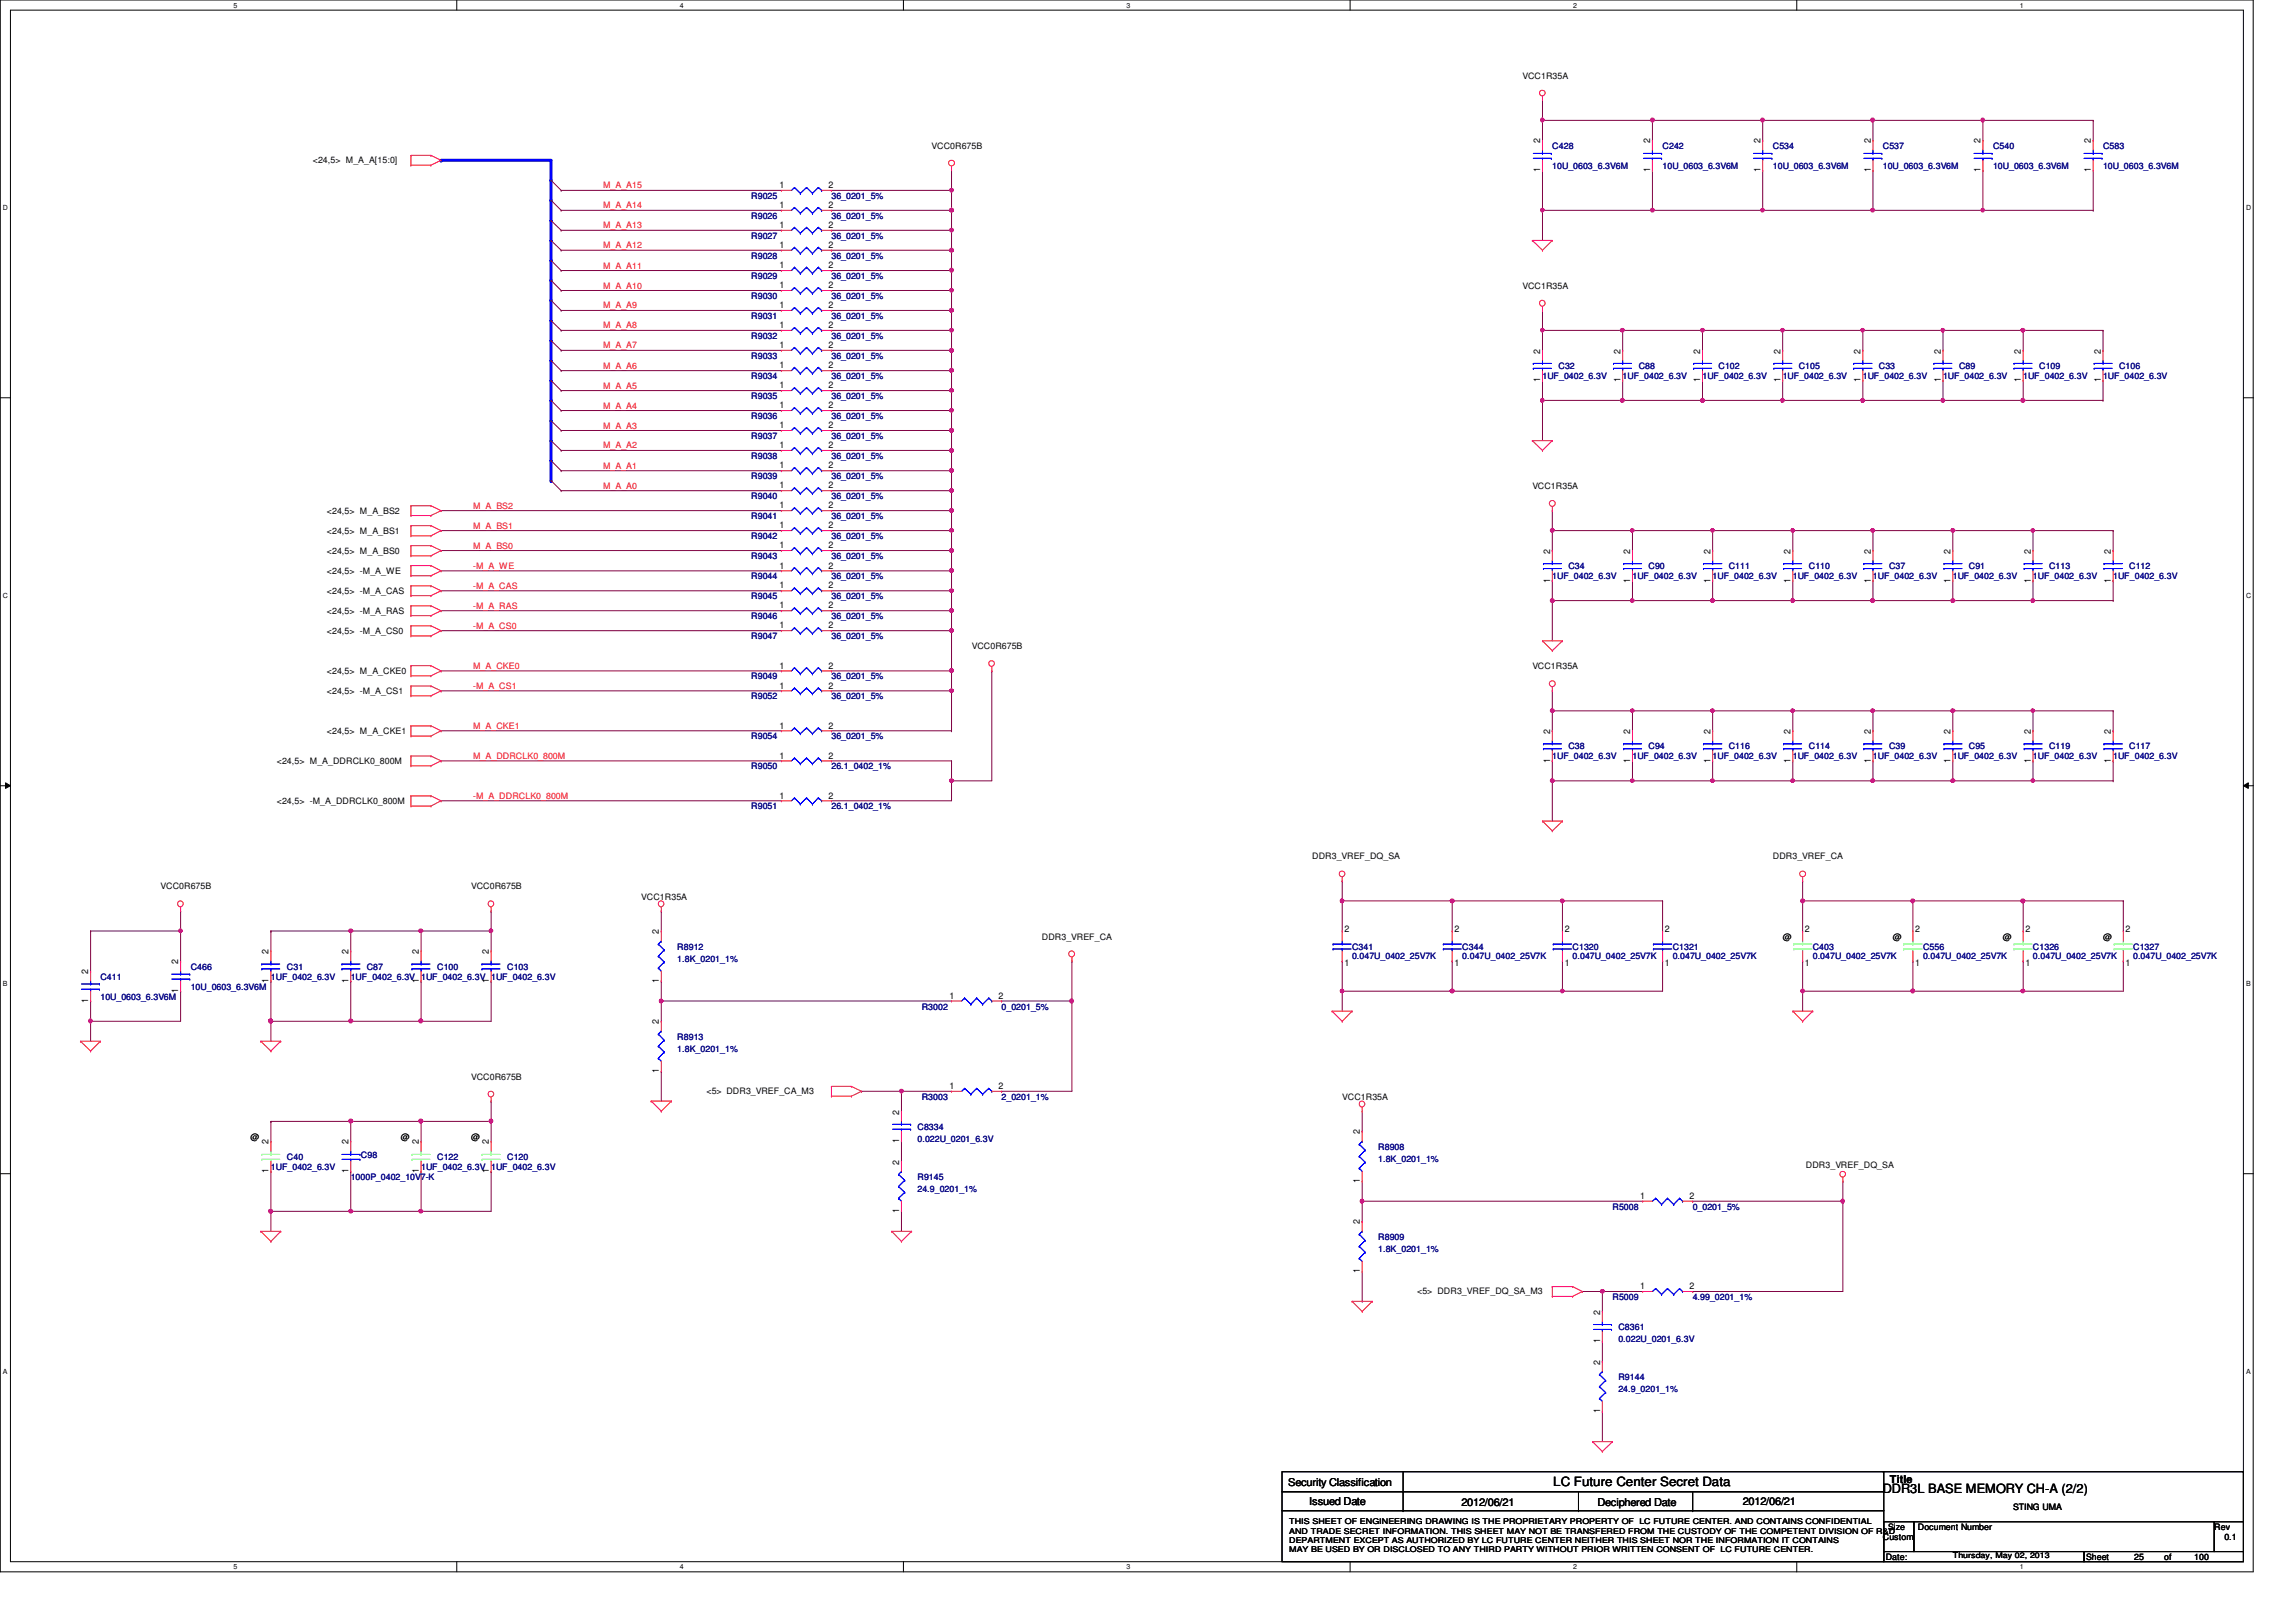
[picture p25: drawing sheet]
<svg xmlns="http://www.w3.org/2000/svg" width="297mm" height="210mm" viewBox="0 0 297 210" stroke-linecap="round" stroke-linejoin="round" font-family="sans-serif">
<defs><g id="words">
<g font-size="1.7">
<text x="201" y="192.3">LC Future Center Secret Data</text>
<text x="243.6" y="193.2">DDR3L BASE MEMORY CH-A (2/2)</text>
</g>
<g font-size="1.4">
<text x="244.5" y="191.9">Title</text>
<text x="166.7" y="192.3">Security Classification</text>
<text x="169.4" y="194.7">Issued Date</text>
<text x="189.1" y="194.9">2012/06/21</text>
<text x="206.7" y="194.9">Deciphered Date</text>
<text x="225.5" y="194.7">2012/06/21</text>
</g>
<g font-size="1.2">
<text x="199.3" y="22.3" transform="rotate(-90 199.3 22.3)">1</text>
<text x="199.3" y="18.5" transform="rotate(-90 199.3 18.5)">2</text>
<text x="213.5" y="22.3" transform="rotate(-90 213.5 22.3)">1</text>
<text x="213.5" y="18.5" transform="rotate(-90 213.5 18.5)">2</text>
<text x="227.7" y="22.3" transform="rotate(-90 227.7 22.3)">1</text>
<text x="227.7" y="18.5" transform="rotate(-90 227.7 18.5)">2</text>
<text x="242" y="22.3" transform="rotate(-90 242 22.3)">1</text>
<text x="242" y="18.5" transform="rotate(-90 242 18.5)">2</text>
<text x="256.2" y="22.3" transform="rotate(-90 256.2 22.3)">1</text>
<text x="256.2" y="18.5" transform="rotate(-90 256.2 18.5)">2</text>
<text x="270.5" y="22.3" transform="rotate(-90 270.5 22.3)">1</text>
<text x="270.5" y="18.5" transform="rotate(-90 270.5 18.5)">2</text>
<text x="100.8" y="26.9">1</text>
<text x="100.8" y="29.5">1</text>
<text x="100.8" y="24.3">1</text>
<text x="107.2" y="26.9">2</text>
<text x="107.2" y="29.5">2</text>
<text x="107.2" y="24.3">2</text>
<text x="100.8" y="32.1">1</text>
<text x="100.8" y="34.7">1</text>
<text x="107.2" y="32.1">2</text>
<text x="107.2" y="34.7">2</text>
<text x="100.8" y="37.3">1</text>
<text x="100.8" y="39.9">1</text>
<text x="107.2" y="37.3">2</text>
<text x="107.2" y="39.9">2</text>
<text x="100.8" y="45">1</text>
<text x="100.8" y="47.7">1</text>
<text x="100.8" y="42.5">1</text>
<text x="107.2" y="45">2</text>
<text x="107.2" y="47.7">2</text>
<text x="107.2" y="42.5">2</text>
<text x="199.3" y="45.8" transform="rotate(-90 199.3 45.8)">2</text>
<text x="209.6" y="45.8" transform="rotate(-90 209.6 45.8)">2</text>
<text x="220" y="45.8" transform="rotate(-90 220 45.8)">2</text>
<text x="230.3" y="45.8" transform="rotate(-90 230.3 45.8)">2</text>
<text x="240.7" y="45.8" transform="rotate(-90 240.7 45.8)">2</text>
<text x="251.1" y="45.8" transform="rotate(-90 251.1 45.8)">2</text>
<text x="261.4" y="45.8" transform="rotate(-90 261.4 45.8)">2</text>
<text x="271.8" y="45.8" transform="rotate(-90 271.8 45.8)">2</text>
<text x="100.8" y="52.8">1</text>
<text x="100.8" y="50.2">1</text>
<text x="107.2" y="52.8">2</text>
<text x="107.2" y="50.2">2</text>
<text x="199.3" y="49.5" transform="rotate(-90 199.3 49.5)">1</text>
<text x="209.6" y="49.5" transform="rotate(-90 209.6 49.5)">1</text>
<text x="220" y="49.5" transform="rotate(-90 220 49.5)">1</text>
<text x="230.3" y="49.5" transform="rotate(-90 230.3 49.5)">1</text>
<text x="240.7" y="49.5" transform="rotate(-90 240.7 49.5)">1</text>
<text x="251.1" y="49.5" transform="rotate(-90 251.1 49.5)">1</text>
<text x="261.4" y="49.5" transform="rotate(-90 261.4 49.5)">1</text>
<text x="271.8" y="49.5" transform="rotate(-90 271.8 49.5)">1</text>
<text x="100.8" y="58">1</text>
<text x="100.8" y="55.4">1</text>
<text x="107.2" y="58">2</text>
<text x="107.2" y="55.4">2</text>
<text x="100.8" y="65.8">1</text>
<text x="100.8" y="60.6">1</text>
<text x="100.8" y="63.2">1</text>
<text x="107.2" y="65.8">2</text>
<text x="107.2" y="60.6">2</text>
<text x="107.2" y="63.2">2</text>
<text x="100.8" y="68.4">1</text>
<text x="100.8" y="71">1</text>
<text x="107.2" y="68.4">2</text>
<text x="107.2" y="71">2</text>
<text x="200.5" y="71.7" transform="rotate(-90 200.5 71.7)">2</text>
<text x="210.9" y="71.7" transform="rotate(-90 210.9 71.7)">2</text>
<text x="221.3" y="71.7" transform="rotate(-90 221.3 71.7)">2</text>
<text x="231.6" y="71.7" transform="rotate(-90 231.6 71.7)">2</text>
<text x="242" y="71.7" transform="rotate(-90 242 71.7)">2</text>
<text x="252.3" y="71.7" transform="rotate(-90 252.3 71.7)">2</text>
<text x="262.7" y="71.7" transform="rotate(-90 262.7 71.7)">2</text>
<text x="273.1" y="71.7" transform="rotate(-90 273.1 71.7)">2</text>
<text x="100.8" y="73.6">1</text>
<text x="100.8" y="76.2">1</text>
<text x="107.2" y="73.6">2</text>
<text x="107.2" y="76.2">2</text>
<text x="200.5" y="75.4" transform="rotate(-90 200.5 75.4)">1</text>
<text x="210.9" y="75.4" transform="rotate(-90 210.9 75.4)">1</text>
<text x="221.3" y="75.4" transform="rotate(-90 221.3 75.4)">1</text>
<text x="231.6" y="75.4" transform="rotate(-90 231.6 75.4)">1</text>
<text x="242" y="75.4" transform="rotate(-90 242 75.4)">1</text>
<text x="252.3" y="75.4" transform="rotate(-90 252.3 75.4)">1</text>
<text x="262.7" y="75.4" transform="rotate(-90 262.7 75.4)">1</text>
<text x="273.1" y="75.4" transform="rotate(-90 273.1 75.4)">1</text>
<text x="100.8" y="81.3">1</text>
<text x="100.8" y="78.7">1</text>
<text x="107.2" y="81.3">2</text>
<text x="107.2" y="78.7">2</text>
<text x="100.8" y="86.5">1</text>
<text x="100.8" y="89.1">1</text>
<text x="107.2" y="86.5">2</text>
<text x="107.2" y="89.1">2</text>
<text x="100.8" y="94.3">1</text>
<text x="107.2" y="94.3">2</text>
<text x="200.5" y="95" transform="rotate(-90 200.5 95)">2</text>
<text x="210.9" y="95" transform="rotate(-90 210.9 95)">2</text>
<text x="221.3" y="95" transform="rotate(-90 221.3 95)">2</text>
<text x="231.6" y="95" transform="rotate(-90 231.6 95)">2</text>
<text x="242" y="95" transform="rotate(-90 242 95)">2</text>
<text x="252.3" y="95" transform="rotate(-90 252.3 95)">2</text>
<text x="262.7" y="95" transform="rotate(-90 262.7 95)">2</text>
<text x="273.1" y="95" transform="rotate(-90 273.1 95)">2</text>
<text x="100.8" y="98.2">1</text>
<text x="107.2" y="98.2">2</text>
<text x="200.5" y="98.7" transform="rotate(-90 200.5 98.7)">1</text>
<text x="210.9" y="98.7" transform="rotate(-90 210.9 98.7)">1</text>
<text x="221.3" y="98.7" transform="rotate(-90 221.3 98.7)">1</text>
<text x="231.6" y="98.7" transform="rotate(-90 231.6 98.7)">1</text>
<text x="242" y="98.7" transform="rotate(-90 242 98.7)">1</text>
<text x="252.3" y="98.7" transform="rotate(-90 252.3 98.7)">1</text>
<text x="262.7" y="98.7" transform="rotate(-90 262.7 98.7)">1</text>
<text x="273.1" y="98.7" transform="rotate(-90 273.1 98.7)">1</text>
<text x="100.8" y="103.3">1</text>
<text x="107.2" y="103.3">2</text>
<text x="23.1" y="124.8" transform="rotate(-90 23.1 124.8)">2</text>
<text x="34.8" y="123.5" transform="rotate(-90 34.8 123.5)">2</text>
<text x="45.1" y="123.5" transform="rotate(-90 45.1 123.5)">2</text>
<text x="54.2" y="123.5" transform="rotate(-90 54.2 123.5)">2</text>
<text x="63.2" y="123.5" transform="rotate(-90 63.2 123.5)">2</text>
<text x="85.3" y="120.9" transform="rotate(-90 85.3 120.9)">2</text>
<text x="173.9" y="125.1">1</text>
<text x="173.9" y="120.6">2</text>
<text x="188.2" y="125.1">1</text>
<text x="188.2" y="120.6">2</text>
<text x="202.4" y="125.1">1</text>
<text x="202.4" y="120.6">2</text>
<text x="215.4" y="125.1">1</text>
<text x="215.4" y="120.6">2</text>
<text x="233.5" y="125.1">1</text>
<text x="233.5" y="120.6">2</text>
<text x="247.8" y="125.1">1</text>
<text x="247.8" y="120.6">2</text>
<text x="262" y="125.1">1</text>
<text x="262" y="120.6">2</text>
<text x="275" y="125.1">1</text>
<text x="275" y="120.6">2</text>
<text x="11.4" y="129.8" transform="rotate(-90 11.4 129.8)">1</text>
<text x="11.4" y="126.1" transform="rotate(-90 11.4 126.1)">2</text>
<text x="23.1" y="128.5" transform="rotate(-90 23.1 128.5)">1</text>
<text x="34.8" y="127.2" transform="rotate(-90 34.8 127.2)">1</text>
<text x="45.1" y="127.2" transform="rotate(-90 45.1 127.2)">1</text>
<text x="54.2" y="127.2" transform="rotate(-90 54.2 127.2)">1</text>
<text x="63.2" y="127.2" transform="rotate(-90 63.2 127.2)">1</text>
<text x="85.3" y="127.2" transform="rotate(-90 85.3 127.2)">1</text>
<text x="122.8" y="129.2">1</text>
<text x="129.2" y="129.2">2</text>
<text x="85.3" y="132.5" transform="rotate(-90 85.3 132.5)">2</text>
<text x="85.3" y="138.9" transform="rotate(-90 85.3 138.9)">1</text>
<text x="122.8" y="140.9">1</text>
<text x="129.2" y="140.9">2</text>
<text x="34.8" y="148.1" transform="rotate(-90 34.8 148.1)">2</text>
<text x="45.1" y="148.1" transform="rotate(-90 45.1 148.1)">2</text>
<text x="54.2" y="148.1" transform="rotate(-90 54.2 148.1)">2</text>
<text x="63.2" y="148.1" transform="rotate(-90 63.2 148.1)">2</text>
<text x="116.3" y="147.9" transform="rotate(-90 116.3 147.9)">1</text>
<text x="116.3" y="144.2" transform="rotate(-90 116.3 144.2)">2</text>
<text x="175.9" y="146.8" transform="rotate(-90 175.9 146.8)">2</text>
<text x="34.8" y="151.8" transform="rotate(-90 34.8 151.8)">1</text>
<text x="45.1" y="151.8" transform="rotate(-90 45.1 151.8)">1</text>
<text x="54.2" y="151.8" transform="rotate(-90 54.2 151.8)">1</text>
<text x="63.2" y="151.8" transform="rotate(-90 63.2 151.8)">1</text>
<text x="116.3" y="150.7" transform="rotate(-90 116.3 150.7)">2</text>
<text x="175.9" y="153.1" transform="rotate(-90 175.9 153.1)">1</text>
<text x="212.2" y="155.2">1</text>
<text x="218.6" y="155.2">2</text>
<text x="116.3" y="157" transform="rotate(-90 116.3 157)">1</text>
<text x="175.9" y="158.5" transform="rotate(-90 175.9 158.5)">2</text>
<text x="175.9" y="164.8" transform="rotate(-90 175.9 164.8)">1</text>
<text x="212.2" y="166.8">1</text>
<text x="218.6" y="166.8">2</text>
<text x="207" y="173.8" transform="rotate(-90 207 173.8)">1</text>
<text x="207" y="170.1" transform="rotate(-90 207 170.1)">2</text>
<text x="207" y="176.6" transform="rotate(-90 207 176.6)">2</text>
<text x="207" y="182.9" transform="rotate(-90 207 182.9)">1</text>
</g>
<g font-size="1.1">
<text x="197" y="10.2">VCC1R35A</text>
<text x="40.5" y="21.1">&lt;24,5&gt; M_A_A[15:0]</text>
<text x="120.5" y="19.3">VCC0R675B</text>
<text x="197" y="37.4">VCC1R35A</text>
<text x="198.2" y="63.3">VCC1R35A</text>
<text x="42.3" y="66.5">&lt;24,5&gt; M_A_BS2</text>
<text x="42.3" y="71.7">&lt;24,5&gt; M_A_BS0</text>
<text x="42.3" y="69.1">&lt;24,5&gt; M_A_BS1</text>
<text x="42.3" y="76.9">&lt;24,5&gt; -M_A_CAS</text>
<text x="42.3" y="74.3">&lt;24,5&gt; -M_A_WE</text>
<text x="42.3" y="79.5">&lt;24,5&gt; -M_A_RAS</text>
<text x="42.3" y="82.1">&lt;24,5&gt; -M_A_CS0</text>
<text x="42.3" y="87.2">&lt;24,5&gt; M_A_CKE0</text>
<text x="42.3" y="89.9">&lt;24,5&gt; -M_A_CS1</text>
<text x="125.7" y="84">VCC0R675B</text>
<text x="198.2" y="86.6">VCC1R35A</text>
<text x="42.3" y="95">&lt;24,5&gt; M_A_CKE1</text>
<text x="35.8" y="98.9">&lt;24,5&gt; M_A_DDRCLK0_800M</text>
<text x="35.8" y="104.1">&lt;24,5&gt; -M_A_DDRCLK0_800M</text>
<text x="169.8" y="111.2">DDR3_VREF_DQ_SA</text>
<text x="229.4" y="111.2">DDR3_VREF_CA</text>
<text x="20.8" y="115.1">VCC0R675B</text>
<text x="61" y="115.1">VCC0R675B</text>
<text x="83" y="116.4">VCC1R35A</text>
<text x="134.8" y="121.6">DDR3_VREF_CA</text>
<text x="230.6" y="121.6">@</text>
<text x="244.9" y="121.6">@</text>
<text x="259.1" y="121.6">@</text>
<text x="272.1" y="121.6">@</text>
<text x="61" y="139.7">VCC0R675B</text>
<text x="91.4" y="141.5">&lt;5&gt; DDR3_VREF_CA_M3</text>
<text x="173.6" y="142.3">VCC1R35A</text>
<text x="32.4" y="147.5">@</text>
<text x="51.9" y="147.5">@</text>
<text x="61" y="147.5">@</text>
<text x="233.6" y="151.1">DDR3_VREF_DQ_SA</text>
<text x="183.3" y="167.4">&lt;5&gt; DDR3_VREF_DQ_SA_M3</text>
<text x="260.4" y="195.4">STING UMA</text>
<text x="243.6" y="199.3">Custom</text>
<text x="244" y="201.9">Date:</text>
<text x="244.3" y="198">Size</text>
<text x="248.1" y="198">Document Number</text>
<text x="269.9" y="201.9">Sheet</text>
<text x="276.1" y="201.9">25</text>
<text x="280" y="201.9">of</text>
<text x="283.9" y="201.9">100</text>
<text x="286.5" y="198">Rev</text>
<text x="287.8" y="199.3">0.1</text>
</g>
<g font-size="1.1" fill="#000080">
<text x="200.8" y="19.3">C428</text>
<text x="200.8" y="21.8">10U_0603_6.3V6M</text>
<text x="215.1" y="19.3">C242</text>
<text x="215.1" y="21.8">10U_0603_6.3V6M</text>
<text x="229.4" y="19.3">C534</text>
<text x="229.4" y="21.8">10U_0603_6.3V6M</text>
<text x="243.6" y="19.3">C537</text>
<text x="243.6" y="21.8">10U_0603_6.3V6M</text>
<text x="257.8" y="19.3">C540</text>
<text x="257.8" y="21.8">10U_0603_6.3V6M</text>
<text x="272.1" y="19.3">C583</text>
<text x="272.1" y="21.8">10U_0603_6.3V6M</text>
<text x="97.2" y="28.3">R9026</text>
<text x="97.2" y="25.7">R9025</text>
<text x="107.6" y="28.3">36_0201_5%</text>
<text x="107.6" y="25.7">36_0201_5%</text>
<text x="97.2" y="30.9">R9027</text>
<text x="97.2" y="33.5">R9028</text>
<text x="107.6" y="30.9">36_0201_5%</text>
<text x="107.6" y="33.5">36_0201_5%</text>
<text x="97.2" y="38.7">R9030</text>
<text x="97.2" y="41.3">R9031</text>
<text x="97.2" y="36.1">R9029</text>
<text x="107.6" y="38.7">36_0201_5%</text>
<text x="107.6" y="41.3">36_0201_5%</text>
<text x="107.6" y="36.1">36_0201_5%</text>
<text x="97.2" y="46.4">R9033</text>
<text x="97.2" y="43.9">R9032</text>
<text x="107.6" y="46.4">36_0201_5%</text>
<text x="107.6" y="43.9">36_0201_5%</text>
<text x="201.6" y="47.8">C32</text>
<text x="212" y="47.8">C88</text>
<text x="222.3" y="47.8">C102</text>
<text x="232.7" y="47.8">C105</text>
<text x="243.1" y="47.8">C33</text>
<text x="253.4" y="47.8">C89</text>
<text x="263.8" y="47.8">C109</text>
<text x="274.1" y="47.8">C106</text>
<text x="97.2" y="49.1">R9034</text>
<text x="97.2" y="51.6">R9035</text>
<text x="107.6" y="49.1">36_0201_5%</text>
<text x="107.6" y="51.6">36_0201_5%</text>
<text x="199.6" y="49.1">1UF_0402_6.3V</text>
<text x="209.9" y="49.1">1UF_0402_6.3V</text>
<text x="220.3" y="49.1">1UF_0402_6.3V</text>
<text x="230.6" y="49.1">1UF_0402_6.3V</text>
<text x="241" y="49.1">1UF_0402_6.3V</text>
<text x="251.4" y="49.1">1UF_0402_6.3V</text>
<text x="261.7" y="49.1">1UF_0402_6.3V</text>
<text x="272.1" y="49.1">1UF_0402_6.3V</text>
<text x="97.2" y="59.4">R9038</text>
<text x="97.2" y="56.8">R9037</text>
<text x="97.2" y="54.2">R9036</text>
<text x="107.6" y="59.4">36_0201_5%</text>
<text x="107.6" y="56.8">36_0201_5%</text>
<text x="107.6" y="54.2">36_0201_5%</text>
<text x="97.2" y="62">R9039</text>
<text x="97.2" y="64.6">R9040</text>
<text x="107.6" y="62">36_0201_5%</text>
<text x="107.6" y="64.6">36_0201_5%</text>
<text x="97.2" y="69.8">R9042</text>
<text x="97.2" y="67.2">R9041</text>
<text x="107.6" y="69.8">36_0201_5%</text>
<text x="107.6" y="67.2">36_0201_5%</text>
<text x="97.2" y="75">R9044</text>
<text x="97.2" y="77.6">R9045</text>
<text x="97.2" y="72.3">R9043</text>
<text x="107.6" y="75">36_0201_5%</text>
<text x="107.6" y="77.6">36_0201_5%</text>
<text x="107.6" y="72.3">36_0201_5%</text>
<text x="200.8" y="75">1UF_0402_6.3V</text>
<text x="202.9" y="73.7">C34</text>
<text x="211.2" y="75">1UF_0402_6.3V</text>
<text x="213.3" y="73.7">C90</text>
<text x="221.6" y="75">1UF_0402_6.3V</text>
<text x="223.6" y="73.7">C111</text>
<text x="231.9" y="75">1UF_0402_6.3V</text>
<text x="234" y="73.7">C110</text>
<text x="242.3" y="75">1UF_0402_6.3V</text>
<text x="244.4" y="73.7">C37</text>
<text x="252.6" y="75">1UF_0402_6.3V</text>
<text x="254.7" y="73.7">C91</text>
<text x="263" y="75">1UF_0402_6.3V</text>
<text x="265.1" y="73.7">C113</text>
<text x="273.4" y="75">1UF_0402_6.3V</text>
<text x="275.5" y="73.7">C112</text>
<text x="97.2" y="82.7">R9047</text>
<text x="97.2" y="80.1">R9046</text>
<text x="107.6" y="82.7">36_0201_5%</text>
<text x="107.6" y="80.1">36_0201_5%</text>
<text x="97.2" y="87.9">R9049</text>
<text x="107.6" y="87.9">36_0201_5%</text>
<text x="97.2" y="90.5">R9052</text>
<text x="97.2" y="95.7">R9054</text>
<text x="107.6" y="90.5">36_0201_5%</text>
<text x="107.6" y="95.7">36_0201_5%</text>
<text x="97.2" y="99.6">R9050</text>
<text x="107.6" y="99.6">26.1_0402_1%</text>
<text x="200.8" y="98.3">1UF_0402_6.3V</text>
<text x="202.9" y="97">C38</text>
<text x="211.2" y="98.3">1UF_0402_6.3V</text>
<text x="213.3" y="97">C94</text>
<text x="221.6" y="98.3">1UF_0402_6.3V</text>
<text x="223.6" y="97">C116</text>
<text x="231.9" y="98.3">1UF_0402_6.3V</text>
<text x="234" y="97">C114</text>
<text x="242.3" y="98.3">1UF_0402_6.3V</text>
<text x="244.4" y="97">C39</text>
<text x="252.6" y="98.3">1UF_0402_6.3V</text>
<text x="254.7" y="97">C95</text>
<text x="263" y="98.3">1UF_0402_6.3V</text>
<text x="265.1" y="97">C119</text>
<text x="273.4" y="98.3">1UF_0402_6.3V</text>
<text x="275.5" y="97">C117</text>
<text x="97.2" y="104.7">R9051</text>
<text x="107.6" y="104.7">26.1_0402_1%</text>
<text x="24.7" y="125.5">C466</text>
<text x="37.1" y="125.5">C31</text>
<text x="47.5" y="125.5">C87</text>
<text x="56.6" y="125.5">C100</text>
<text x="65.6" y="125.5">C103</text>
<text x="87.6" y="122.9">R8912</text>
<text x="87.6" y="124.5">1.8K_0201_1%</text>
<text x="174.9" y="122.9">C341</text>
<text x="174.9" y="124.2">0.047U_0402_25V7K</text>
<text x="189.2" y="122.9">C344</text>
<text x="189.2" y="124.2">0.047U_0402_25V7K</text>
<text x="203.5" y="122.9">C1320</text>
<text x="203.5" y="124.2">0.047U_0402_25V7K</text>
<text x="216.4" y="122.9">C1321</text>
<text x="216.4" y="124.2">0.047U_0402_25V7K</text>
<text x="234.5" y="122.9">C403</text>
<text x="234.5" y="124.2">0.047U_0402_25V7K</text>
<text x="248.8" y="122.9">C556</text>
<text x="248.8" y="124.2">0.047U_0402_25V7K</text>
<text x="263" y="122.9">C1326</text>
<text x="263" y="124.2">0.047U_0402_25V7K</text>
<text x="276" y="122.9">C1327</text>
<text x="276" y="124.2">0.047U_0402_25V7K</text>
<text x="13" y="126.8">C411</text>
<text x="13" y="129.4">10U_0603_6.3V6M</text>
<text x="24.7" y="128.1">10U_0603_6.3V6M</text>
<text x="35" y="126.8">1UF_0402_6.3V</text>
<text x="45.4" y="126.8">1UF_0402_6.3V 1UF_0402_6.3V 1UF_0402_6.3V</text>
<text x="119.2" y="130.6">R3002</text>
<text x="129.6" y="130.6">0_0201_5%</text>
<text x="87.6" y="134.5">R8913</text>
<text x="87.6" y="136.1">1.8K_0201_1%</text>
<text x="119.2" y="142.3">R3003</text>
<text x="129.6" y="142.3">2_0201_1%</text>
<text x="46.7" y="149.8">C98</text>
<text x="118.7" y="146.2">C8334</text>
<text x="118.7" y="147.7">0.022U_0201_6.3V</text>
<text x="178.3" y="148.8">R8908</text>
<text x="35" y="151.4">1UF_0402_6.3V</text>
<text x="37.1" y="150.1">C40</text>
<text x="45.4" y="152.7">1000P_0402_10V7-K</text>
<text x="54.5" y="151.4">1UF_0402_6.3V 1UF_0402_6.3V</text>
<text x="56.6" y="150.1">C122</text>
<text x="65.6" y="150.1">C120</text>
<text x="118.7" y="152.7">R9145</text>
<text x="118.7" y="154.2">24.9_0201_1%</text>
<text x="178.3" y="150.4">1.8K_0201_1%</text>
<text x="178.3" y="160.4">R8909</text>
<text x="208.6" y="156.5">R5008</text>
<text x="219" y="156.5">0_0201_5%</text>
<text x="178.3" y="162">1.8K_0201_1%</text>
<text x="208.6" y="168.2">R5009</text>
<text x="209.4" y="172.1">C8361</text>
<text x="209.4" y="173.7">0.022U_0201_6.3V</text>
<text x="219" y="168.2">4.99_0201_1%</text>
<text x="209.4" y="178.6">R9144</text>
<text x="209.4" y="180.1">24.9_0201_1%</text>
</g>
<g font-size="1.1" fill="#f00">
<text x="78" y="27">M_A_A14</text>
<text x="78" y="24.4">M_A_A15</text>
<text x="78" y="29.5">M_A_A13</text>
<text x="78" y="32.1">M_A_A12</text>
<text x="78" y="34.8">M_A_A11</text>
<text x="78" y="39.9">M_A_A9</text>
<text x="78" y="37.3">M_A_A10</text>
<text x="78" y="47.7">M_A_A6</text>
<text x="78" y="45.1">M_A_A7</text>
<text x="78" y="42.5">M_A_A8</text>
<text x="78" y="52.9">M_A_A4</text>
<text x="78" y="50.3">M_A_A5</text>
<text x="78" y="55.5">M_A_A3</text>
<text x="78" y="58">M_A_A2</text>
<text x="61.2" y="65.8">M_A_BS2</text>
<text x="78" y="60.7">M_A_A1</text>
<text x="78" y="63.2">M_A_A0</text>
<text x="61.2" y="68.4">M_A_BS1</text>
<text x="61.2" y="71">M_A_BS0</text>
<text x="61.2" y="76.2">-M_A_CAS</text>
<text x="61.2" y="73.6">-M_A_WE</text>
<text x="61.2" y="81.4">-M_A_CS0</text>
<text x="61.2" y="78.8">-M_A_RAS</text>
<text x="61.2" y="86.6">M_A_CKE0</text>
<text x="61.2" y="89.2">-M_A_CS1</text>
<text x="61.2" y="94.3">M_A_CKE1</text>
<text x="61.2" y="98.2">M_A_DDRCLK0_800M</text>
<text x="61.2" y="103.4">-M_A_DDRCLK0_800M</text>
</g>
<g font-size="1">
<text x="166.8" y="197.3">THIS SHEET OF ENGINEERING DRAWING IS THE PROPRIETARY PROPERTY OF LC FUTURE CENTER. AND CONTAINS CONFIDENTIAL</text>
<text x="166.8" y="198.5">AND TRADE SECRET INFORMATION. THIS SHEET MAY NOT BE TRANSFERED FROM THE CUSTODY OF THE COMPETENT DIVISION OF R&amp;D</text>
<text x="166.8" y="199.6">DEPARTMENT EXCEPT AS AUTHORIZED BY LC FUTURE CENTER NEITHER THIS SHEET NOR THE INFORMATION IT CONTAINS</text>
<text x="166.8" y="200.8">MAY BE USED BY OR DISCLOSED TO ANY THIRD PARTY WITHOUT PRIOR WRITTEN CONSENT OF LC FUTURE CENTER.</text>
<text x="252.6" y="201.7">Thursday, May 02, 2013</text>
</g>
<g font-size=".9">
<text x="30.2" y="1">5</text>
<text x="88" y="1">4</text>
<text x="145.8" y="1">3</text>
<text x="203.5" y="1">2</text>
<text x="261.3" y="1">1</text>
<text x=".4" y="27.2">D</text>
<text x="290.6" y="27.2">D</text>
<text x=".4" y="77.3">C</text>
<text x="290.6" y="77.3">C</text>
<text x=".4" y="127.6">B</text>
<text x="290.6" y="127.6">B</text>
<text x=".4" y="177.8">A</text>
<text x="290.6" y="177.8">A</text>
<text x="30.2" y="203.1">5</text>
<text x="88" y="203.1">4</text>
<text x="145.8" y="203.1">3</text>
<text x="203.5" y="203.1">2</text>
<text x="261.3" y="203.1">1</text>
</g>
</g></defs>
<path d="M0 0h291.5v203.4h-291.5zM1.4 1.3h288.8v200.8h-288.8z" fill="none" stroke="#000" stroke-width=".13"/>
<g fill="#fff">
<path d="M30.2 .2h.5v1h-.5z"/>
<path d="M30.2 202.3h.5v1h-.5z"/>
</g>
<path d="M59.1 0v1.3M59.1 202.1v1.3" fill="none" stroke="#000" stroke-width=".13"/>
<g fill="#fff">
<path d="M88 .2h.5v1h-.5z"/>
<path d="M88 202.3h.5v1h-.5z"/>
</g>
<path d="M116.9 0v1.3M116.9 202.1v1.3" fill="none" stroke="#000" stroke-width=".13"/>
<g fill="#fff">
<path d="M145.7 .2h.6v1h-.6z"/>
<path d="M145.7 202.3h.6v1h-.6z"/>
</g>
<path d="M174.7 0v1.3M174.7 202.1v1.3" fill="none" stroke="#000" stroke-width=".13"/>
<g fill="#fff">
<path d="M203.5 .2h.5v1h-.5z"/>
<path d="M203.5 202.3h.5v1h-.5z"/>
</g>
<path d="M232.4 0v1.3M232.4 202.1v1.3" fill="none" stroke="#000" stroke-width=".13"/>
<g fill="#fff">
<path d="M261.3 .2h.5v1h-.5z"/>
<path d="M261.3 202.3h.5v1h-.5z"/>
<path d="M.4 26.4h.6v1h-.6z"/>
<path d="M290.6 26.4h.6v1h-.6z"/>
<path d="M.4 76.5h.6v1.1h-.6z"/>
<path d="M290.6 76.5h.6v1.1h-.6z"/>
</g>
<path d="M0 51.5h1.4M290.2 51.5h1.3" fill="none" stroke="#000" stroke-width=".13"/>
<g fill="#fff">
<path d="M.4 126.7h.6v1.1h-.6z"/>
<path d="M290.6 126.7h.6v1.1h-.6z"/>
</g>
<path d="M0 101.7h1.4M.7 101.3l.7 .4-.7 .3zM290.2 101.7l.7-.4v.7zM290.2 101.7h1.3" fill="none" stroke="#000" stroke-width=".13"/>
<path d="M.7 101.3l.7 .4-.7 .3zM290.2 101.7l.7-.4v.7z" fill="#000"/>
<g fill="#fff">
<path d="M.4 177h.5v1h-.5z"/>
<path d="M290.6 177h.5v1h-.5z"/>
</g>
<path d="M0 151.9h1.4M290.2 151.9h1.3" fill="none" stroke="#000" stroke-width=".13"/>
<path d="M256.5 15.6h.1M256.5 15.6h14.3" fill="none" stroke="#800040" stroke-width=".13"/>
<path d="M256.3 15.3h.2l.2 .1v.3l-.2 .1-.2-.1z" fill-rule="evenodd" fill="#f0f"/>
<path d="M256.3 15.3h.2l.2 .1v.3l-.2 .1-.2-.1z" fill="none" stroke="#f0f" stroke-width=".13"/>
<path d="M199.6 13h.1M199.6 13v2.6M199.6 27.2h.1M199.6 27.2v3.9M256.5 27.2h.1M256.5 27.2h14.3M238.4 155.4h.1M238.4 155.4v11.7" fill="none" stroke="#800040" stroke-width=".13"/>
<path d="M238.2 155.3l.2-.1 .2 .1-.1 .3-.1 .1-.2-.1z" fill-rule="evenodd" fill="#f0f"/>
<path d="M238.2 155.3l.2-.1 .2 .1-.1 .3-.1 .1-.2-.1z" fill="none" stroke="#f0f" stroke-width=".13"/>
<g fill="none" stroke="#800040" stroke-width=".13">
<path d="M72.6 55.7h.1M72.6 55.7h28.5M72.6 60.9h.1M72.6 60.9h28.5M54.5 132.2h.1M54.5 127h.1M54.5 132.2h9M54.5 127v5.2M176.2 155.4h.1M176.2 155.4h36.3M219 155.4h.1M238.4 152.9h.1"/>
<path d="M238.4 152.9v2.5h-19.4M219 167.1h.1M219 167.1h19.4"/>
</g>
<circle cx="54.4" cy="132.1" r=".26" fill="#f0f"/>
<circle cx="54.4" cy="132.1" r=".26" fill="none" stroke="#f0f" stroke-width=".13"/>
<path d="M11.7 132.2h.1M11.7 132.2v2.5" fill="none" stroke="#800040" stroke-width=".13"/>
<path d="M11.5 131.9h.2l.2 .1v.3l-.2 .1-.2-.1z" fill-rule="evenodd" fill="#f0f"/>
<path d="M11.5 131.9h.2l.2 .1v.3l-.2 .1-.2-.1z" fill="none" stroke="#f0f" stroke-width=".13"/>
<g fill="none" stroke="#800040" stroke-width=".13">
<path d="M57.1 76.5h.1M57.1 73.9h.1M57.1 68.7h.1M57.1 76.5h44M57.1 73.9h44M57.1 68.7h44M11.7 132.2h.1M23.4 128.3h.1M23.4 128.3v3.9h-11.7M35 132.2h.1M35 132.2v2.5M63.5 127h.1"/>
<path d="M63.5 127v5.2"/>
</g>
<circle cx="35" cy="132.1" r=".26" fill="#f0f"/>
<circle cx="35" cy="132.1" r=".26" fill="none" stroke="#f0f" stroke-width=".13"/>
<path d="M72.6 32.4h.1M72.6 32.4h28.5M57.1 86.8h.1M57.1 81.6h.1M57.1 86.8h44M57.1 81.6h44M63.5 117.9h.1M63.5 117.9v2.6M11.7 120.5h.1M11.7 129.5h.1M11.7 120.5v5.2M11.7 129.5v2.7" fill="none" stroke="#800040" stroke-width=".13"/>
<path d="M63.3 120.3h.4l.1 .1-.1 .2-.2 .1-.2-.1z" fill-rule="evenodd" fill="#f0f"/>
<path d="M63.3 120.3h.4l.1 .1-.1 .2-.2 .1-.2-.1z" fill="none" stroke="#f0f" stroke-width=".13"/>
<g fill="none" stroke="#800040" stroke-width=".13">
<path d="M72.6 35h.1M72.6 27.2h.1M72.6 24.6h.1M72.6 35h28.5M72.6 27.2h28.5M72.6 24.6h28.5M72.6 40.2h.1M72.6 58.3h.1M72.6 53.1h.1M72.6 48h.1M72.6 45.3h.1M72.6 40.2h28.5"/>
<path d="M72.6 58.3h28.5M72.6 53.1h28.5M72.6 48h28.5M72.6 45.3h28.5M57.1 71.2h.1M57.1 71.2h44M72.6 63.5h.1M72.6 63.5h28.5M23.4 120.5h.1M23.4 120.5v3.9M35 120.5h.1M35 120.5v2.6"/>
</g>
<path d="M57.1 20.7h14.2" fill="none" stroke="#00f" stroke-width=".38"/>
<circle cx="57.1" cy="20.7" r=".19" fill="#00f"/>
<g fill="none" stroke="#800040" stroke-width=".13">
<path d="M72.6 50.5h.1M72.6 42.8h.1M72.6 50.5h28.5M72.6 42.8h28.5M57.1 79h.1M57.1 79h44M57.1 98.5h.1M57.1 98.5h44M57.1 103.6h.1M57.1 103.6h44M35 120.5h.1M35 120.5h10.4"/>
<path d="M54.5 120.5h.1M54.5 120.5h9M54.5 120.5v2.6M63.5 120.5h.1M63.5 120.5v2.6"/>
</g>
<circle cx="54.4" cy="120.4" r=".25" fill="#f0f"/>
<circle cx="54.4" cy="120.4" r=".25" fill="none" stroke="#f0f" stroke-width=".13"/>
<path d="M72.6 37.6h.1M72.6 29.8h.1M72.6 37.6h28.5M72.6 29.8h28.5M57.1 66.1h.1M57.1 66.1h44M35 127h.1M35 132.2h.1M35 127v5.2M35 132.2h10.4M45.4 120.5h.1M45.4 120.5v2.6" fill="none" stroke="#800040" stroke-width=".13"/>
<circle cx="35" cy="132.1" r=".26" fill="#f0f"/>
<circle cx="35" cy="132.1" r=".26" fill="none" stroke="#f0f" stroke-width=".13"/>
<path d="M107.6 24.6h.1M107.6 24.6h15.5M123.1 24.6h.1M123.1 22.1v2.5M45.4 127h.1M45.4 127v5.2" fill="none" stroke="#800040" stroke-width=".13"/>
<circle cx="123.1" cy="24.6" r=".25" fill="#f0f"/>
<circle cx="123.1" cy="24.6" r=".25" fill="none" stroke="#f0f" stroke-width=".13"/>
<path d="M107.6 27.2h.1M107.6 27.2h15.5" fill="none" stroke="#800040" stroke-width=".13"/>
<circle cx="123.1" cy="27.2" r=".25" fill="#f0f"/>
<circle cx="123.1" cy="27.2" r=".25" fill="none" stroke="#f0f" stroke-width=".13"/>
<path d="M107.6 29.8h.1M107.6 29.8h15.5" fill="none" stroke="#800040" stroke-width=".13"/>
<circle cx="123.1" cy="29.8" r=".25" fill="#f0f"/>
<circle cx="123.1" cy="29.8" r=".25" fill="none" stroke="#f0f" stroke-width=".13"/>
<path d="M107.6 32.4h.1M107.6 32.4h15.5" fill="none" stroke="#800040" stroke-width=".13"/>
<circle cx="123.1" cy="32.4" r=".26" fill="#f0f"/>
<circle cx="123.1" cy="32.4" r=".26" fill="none" stroke="#f0f" stroke-width=".13"/>
<path d="M107.6 35h.1M107.6 35h15.5" fill="none" stroke="#800040" stroke-width=".13"/>
<circle cx="123.1" cy="35" r=".26" fill="#f0f"/>
<circle cx="123.1" cy="35" r=".26" fill="none" stroke="#f0f" stroke-width=".13"/>
<path d="M107.6 37.6h.1M107.6 37.6h15.5M107.6 40.2h.1M107.6 40.2h15.5" fill="none" stroke="#800040" stroke-width=".13"/>
<circle cx="123.1" cy="40.1" r=".25" fill="#f0f"/>
<circle cx="123.1" cy="40.1" r=".25" fill="none" stroke="#f0f" stroke-width=".13"/>
<path d="M107.6 42.8h.1M107.6 42.8h15.5" fill="none" stroke="#800040" stroke-width=".13"/>
<circle cx="123.1" cy="42.7" r=".25" fill="#f0f"/>
<circle cx="123.1" cy="42.7" r=".25" fill="none" stroke="#f0f" stroke-width=".13"/>
<path d="M107.6 45.3h.1M107.6 48h.1M107.6 50.5h.1M107.6 53.1h.1M107.6 55.7h.1M107.6 45.3h15.5M107.6 48h15.5M107.6 50.5h15.5M107.6 53.1h15.5M107.6 55.7h15.5" fill="none" stroke="#800040" stroke-width=".13"/>
<circle cx="123.1" cy="55.7" r=".25" fill="#f0f"/>
<circle cx="123.1" cy="55.7" r=".25" fill="none" stroke="#f0f" stroke-width=".13"/>
<path d="M107.6 58.3h.1M107.6 58.3h15.5" fill="none" stroke="#800040" stroke-width=".13"/>
<circle cx="123.1" cy="58.3" r=".26" fill="#f0f"/>
<circle cx="123.1" cy="58.3" r=".26" fill="none" stroke="#f0f" stroke-width=".13"/>
<path d="M107.6 60.9h.1M107.6 63.5h.1M107.6 66.1h.1M107.6 60.9h15.5M107.6 63.5h15.5M107.6 66.1h15.5" fill="none" stroke="#800040" stroke-width=".13"/>
<circle cx="123.1" cy="66" r=".25" fill="#f0f"/>
<circle cx="123.1" cy="66" r=".25" fill="none" stroke="#f0f" stroke-width=".13"/>
<path d="M107.6 68.7h.1M107.6 68.7h15.5" fill="none" stroke="#800040" stroke-width=".13"/>
<circle cx="123.1" cy="68.6" r=".25" fill="#f0f"/>
<circle cx="123.1" cy="68.6" r=".25" fill="none" stroke="#f0f" stroke-width=".13"/>
<path d="M107.6 71.2h.1M107.6 73.9h.1M107.6 76.5h.1M107.6 79h.1M107.6 71.2h15.5M107.6 73.9h15.5M107.6 76.5h15.5M107.6 79h15.5" fill="none" stroke="#800040" stroke-width=".13"/>
<circle cx="123.1" cy="79" r=".25" fill="#f0f"/>
<circle cx="123.1" cy="79" r=".25" fill="none" stroke="#f0f" stroke-width=".13"/>
<path d="M107.6 81.6h.1M107.6 81.6h15.5" fill="none" stroke="#800040" stroke-width=".13"/>
<circle cx="123.1" cy="81.6" r=".25" fill="#f0f"/>
<circle cx="123.1" cy="81.6" r=".25" fill="none" stroke="#f0f" stroke-width=".13"/>
<path d="M107.6 86.8h.1M107.6 86.8h15.5" fill="none" stroke="#800040" stroke-width=".13"/>
<circle cx="123.1" cy="86.8" r=".26" fill="#f0f"/>
<circle cx="123.1" cy="86.8" r=".26" fill="none" stroke="#f0f" stroke-width=".13"/>
<path d="M123.1 76.5h.1M123.1 73.9v2.6M107.6 98.5h.1M107.6 98.5h15.5M123.1 86.8h.1M123.1 81.6v5.2M107.6 103.6h.1M107.6 103.6h15.5" fill="none" stroke="#800040" stroke-width=".13"/>
<circle cx="123.1" cy="76.4" r=".25" fill="#f0f"/>
<circle cx="123.1" cy="76.4" r=".25" fill="none" stroke="#f0f" stroke-width=".13"/>
<path d="M123.1 58.3h.1M123.1 53.1h.1M123.1 50.5v2.6M123.1 55.7v2.6" fill="none" stroke="#800040" stroke-width=".13"/>
<circle cx="123.1" cy="53.1" r=".25" fill="#f0f"/>
<circle cx="123.1" cy="53.1" r=".25" fill="none" stroke="#f0f" stroke-width=".13"/>
<path d="M123.1 35h.1M123.1 32.4v2.6M123.1 63.5h.1M123.1 60.9v2.6" fill="none" stroke="#800040" stroke-width=".13"/>
<circle cx="123.1" cy="63.5" r=".25" fill="#f0f"/>
<circle cx="123.1" cy="63.5" r=".25" fill="none" stroke="#f0f" stroke-width=".13"/>
<path d="M123.1 73.9h.1M123.1 71.2v2.7" fill="none" stroke="#800040" stroke-width=".13"/>
<circle cx="123.1" cy="73.8" r=".26" fill="#f0f"/>
<circle cx="123.1" cy="73.8" r=".26" fill="none" stroke="#f0f" stroke-width=".13"/>
<path d="M123.1 50.5h.1M123.1 48v2.5M123.1 68.7h.1M123.1 66.1v2.6" fill="none" stroke="#800040" stroke-width=".13"/>
<circle cx="123.1" cy="50.5" r=".25" fill="#f0f"/>
<circle cx="123.1" cy="50.5" r=".25" fill="none" stroke="#f0f" stroke-width=".13"/>
<path d="M123.1 48h.1M123.1 45.3v2.7" fill="none" stroke="#800040" stroke-width=".13"/>
<circle cx="123.1" cy="47.9" r=".26" fill="#f0f"/>
<circle cx="123.1" cy="47.9" r=".26" fill="none" stroke="#f0f" stroke-width=".13"/>
<path d="M123.1 101h.1M123.1 101v2.6" fill="none" stroke="#800040" stroke-width=".13"/>
<circle cx="123.1" cy="101" r=".25" fill="#f0f"/>
<circle cx="123.1" cy="101" r=".25" fill="none" stroke="#f0f" stroke-width=".13"/>
<path d="M123.1 32.4h.1M123.1 29.8h.1M123.1 27.2v5.2M123.1 55.7h.1M123.1 53.1v2.6M123.1 101h.1M123.1 101h5.2" fill="none" stroke="#800040" stroke-width=".13"/>
<circle cx="123.1" cy="55.7" r=".25" fill="#f0f"/>
<circle cx="123.1" cy="55.7" r=".25" fill="none" stroke="#f0f" stroke-width=".13"/>
<path d="M123.1 79h.1M123.1 76.5v5.1M123.1 81.6h.1" fill="none" stroke="#800040" stroke-width=".13"/>
<circle cx="123.1" cy="79" r=".25" fill="#f0f"/>
<circle cx="123.1" cy="79" r=".25" fill="none" stroke="#f0f" stroke-width=".13"/>
<path d="M123.1 66.1h.1M123.1 63.5v2.6" fill="none" stroke="#800040" stroke-width=".13"/>
<circle cx="123.1" cy="66" r=".25" fill="#f0f"/>
<circle cx="123.1" cy="66" r=".25" fill="none" stroke="#f0f" stroke-width=".13"/>
<path d="M123.1 37.6v5.2M123.1 42.8h.1M123.1 40.2h.1" fill="none" stroke="#800040" stroke-width=".13"/>
<circle cx="123.1" cy="40.1" r=".25" fill="#f0f"/>
<circle cx="123.1" cy="40.1" r=".25" fill="none" stroke="#f0f" stroke-width=".13"/>
<path d="M123.1 98.5h.1M123.1 98.5v2.5M45.4 120.5h.1M45.4 120.5h9.1" fill="none" stroke="#800040" stroke-width=".13"/>
<circle cx="45.4" cy="120.4" r=".25" fill="#f0f"/>
<circle cx="45.4" cy="120.4" r=".25" fill="none" stroke="#f0f" stroke-width=".13"/>
<path d="M45.4 132.2h.1M45.4 132.2h9.1" fill="none" stroke="#800040" stroke-width=".13"/>
<circle cx="45.4" cy="132.1" r=".26" fill="#f0f"/>
<circle cx="45.4" cy="132.1" r=".26" fill="none" stroke="#f0f" stroke-width=".13"/>
<path d="M71.3 20.7v2.6" fill="none" stroke="#00f" stroke-width=".38"/>
<circle cx="71.3" cy="23.3" r=".19" fill="#00f"/>
<path d="M57.1 89.4h.1M57.1 94.6h.1M57.1 89.4h44M57.1 94.6h44M107.6 89.4h.1M107.6 89.4h15.5" fill="none" stroke="#800040" stroke-width=".13"/>
<circle cx="123.1" cy="89.4" r=".25" fill="#f0f"/>
<circle cx="123.1" cy="89.4" r=".25" fill="none" stroke="#f0f" stroke-width=".13"/>
<path d="M123.1 58.3v2.6M123.1 60.9h.1M107.6 94.6h.1M107.6 94.6h15.5M123.1 89.4h.1M123.1 94.6h.1M123.1 86.8v7.8" fill="none" stroke="#800040" stroke-width=".13"/>
<circle cx="123.1" cy="60.9" r=".26" fill="#f0f"/>
<circle cx="123.1" cy="60.9" r=".26" fill="none" stroke="#f0f" stroke-width=".13"/>
<path d="M123.1 27.2h.1M123.1 24.6v2.6" fill="none" stroke="#800040" stroke-width=".13"/>
<circle cx="123.1" cy="27.2" r=".25" fill="#f0f"/>
<circle cx="123.1" cy="27.2" r=".25" fill="none" stroke="#f0f" stroke-width=".13"/>
<path d="M123.1 45.3h.1M123.1 42.8v2.5" fill="none" stroke="#800040" stroke-width=".13"/>
<circle cx="123.1" cy="45.3" r=".26" fill="#f0f"/>
<circle cx="123.1" cy="45.3" r=".26" fill="none" stroke="#f0f" stroke-width=".13"/>
<path d="M123.1 37.6h.1M123.1 35v2.6" fill="none" stroke="#800040" stroke-width=".13"/>
<circle cx="123.1" cy="37.6" r=".25" fill="#f0f"/>
<circle cx="123.1" cy="37.6" r=".25" fill="none" stroke="#f0f" stroke-width=".13"/>
<path d="M123.1 71.2h.1M123.1 68.7v2.5" fill="none" stroke="#800040" stroke-width=".13"/>
<circle cx="123.1" cy="71.2" r=".26" fill="#f0f"/>
<circle cx="123.1" cy="71.2" r=".26" fill="none" stroke="#f0f" stroke-width=".13"/>
<path d="M116.6 141.2h.1M116.6 141.2h6.5" fill="none" stroke="#800040" stroke-width=".13"/>
<circle cx="116.6" cy="141.2" r=".25" fill="#f0f"/>
<circle cx="116.6" cy="141.2" r=".25" fill="none" stroke="#f0f" stroke-width=".13"/>
<path d="M138.7 129.5h.1M138.7 129.5v11.7" fill="none" stroke="#800040" stroke-width=".13"/>
<circle cx="138.6" cy="129.5" r=".26" fill="#f0f"/>
<circle cx="138.6" cy="129.5" r=".26" fill="none" stroke="#f0f" stroke-width=".13"/>
<path d="M11.7 120.5h.1M11.7 120.5h11.7M129.6 129.5h.1M138.7 124.4h.1M138.7 124.4v5.1h-9.1" fill="none" stroke="#800040" stroke-width=".13"/>
<path d="M23.2 120.3h.3l.1 .1-.1 .2-.2 .1-.1-.1z" fill-rule="evenodd" fill="#f0f"/>
<path d="M23.2 120.3h.3l.1 .1-.1 .2-.2 .1-.1-.1z" fill="none" stroke="#f0f" stroke-width=".13"/>
<path d="M23.4 117.9h.1M23.4 117.9v2.6M129.6 141.2h.1M129.6 141.2h9.1" fill="none" stroke="#800040" stroke-width=".13"/>
<path d="M71.3 23.3v2.6" fill="none" stroke="#00f" stroke-width=".38"/>
<circle cx="71.3" cy="25.9" r=".19" fill="#00f"/>
<path d="M71.3 25.9v2.6" fill="none" stroke="#00f" stroke-width=".38"/>
<circle cx="71.3" cy="28.5" r=".19" fill="#00f"/>
<path d="M71.3 28.5v2.6" fill="none" stroke="#00f" stroke-width=".38"/>
<circle cx="71.3" cy="31.1" r=".19" fill="#00f"/>
<path d="M71.3 31.1v2.6" fill="none" stroke="#00f" stroke-width=".38"/>
<circle cx="71.3" cy="33.7" r=".19" fill="#00f"/>
<path d="M71.3 33.7v2.6" fill="none" stroke="#00f" stroke-width=".38"/>
<circle cx="71.3" cy="36.3" r=".19" fill="#00f"/>
<path d="M71.3 36.3v2.6" fill="none" stroke="#00f" stroke-width=".38"/>
<circle cx="71.3" cy="38.9" r=".19" fill="#00f"/>
<path d="M71.3 38.9v2.6" fill="none" stroke="#00f" stroke-width=".38"/>
<circle cx="71.3" cy="41.5" r=".19" fill="#00f"/>
<path d="M71.3 41.5v2.6" fill="none" stroke="#00f" stroke-width=".38"/>
<circle cx="71.3" cy="44.1" r=".19" fill="#00f"/>
<path d="M71.3 44.1v2.6" fill="none" stroke="#00f" stroke-width=".38"/>
<circle cx="71.3" cy="46.7" r=".19" fill="#00f"/>
<path d="M71.3 46.7v2.5" fill="none" stroke="#00f" stroke-width=".38"/>
<circle cx="71.3" cy="49.2" r=".19" fill="#00f"/>
<path d="M71.3 49.2v2.6" fill="none" stroke="#00f" stroke-width=".38"/>
<circle cx="71.3" cy="51.8" r=".19" fill="#00f"/>
<path d="M71.3 51.8v2.6" fill="none" stroke="#00f" stroke-width=".38"/>
<circle cx="71.3" cy="54.4" r=".19" fill="#00f"/>
<path d="M71.3 57v2.6" fill="none" stroke="#00f" stroke-width=".38"/>
<circle cx="71.3" cy="59.6" r=".19" fill="#00f"/>
<path d="M71.3 59.6v2.6" fill="none" stroke="#00f" stroke-width=".38"/>
<circle cx="71.3" cy="62.2" r=".19" fill="#00f"/>
<path d="M71.3 54.4v2.6" fill="none" stroke="#00f" stroke-width=".38"/>
<circle cx="71.3" cy="57" r=".19" fill="#00f"/>
<path d="M173.6 114h.1M173.6 114v2.6M202.1 116.6h.1M202.1 116.6h13M215.1 116.6h.1M215.1 116.6v3.9M173.6 124.4h.1M173.6 124.4v3.9" fill="none" stroke="#800040" stroke-width=".13"/>
<path d="M201.9 116.4l.2-.1 .2 .1v.4h-.2h-.2z" fill-rule="evenodd" fill="#f0f"/>
<path d="M201.9 116.4l.2-.1 .2 .1v.4h-.2h-.2z" fill="none" stroke="#f0f" stroke-width=".13"/>
<path d="M173.6 116.6h.1M173.6 116.6h14.3M187.9 116.6h.1M187.9 116.6v3.9" fill="none" stroke="#800040" stroke-width=".13"/>
<path d="M173.5 116.4l.1-.1 .2 .1v.4h-.2h-.1z" fill-rule="evenodd" fill="#f0f"/>
<path d="M173.5 116.4l.1-.1 .2 .1v.4h-.2h-.1z" fill="none" stroke="#f0f" stroke-width=".13"/>
<path d="M187.9 116.6h.1M187.9 116.6h14.2M202.1 116.6h.1M202.1 116.6v3.9" fill="none" stroke="#800040" stroke-width=".13"/>
<circle cx="187.9" cy="116.6" r=".26" fill="#f0f"/>
<circle cx="187.9" cy="116.6" r=".26" fill="none" stroke="#f0f" stroke-width=".13"/>
<path d="M173.6 128.3h.1M173.6 128.3h14.3" fill="none" stroke="#800040" stroke-width=".13"/>
<circle cx="187.9" cy="128.2" r=".25" fill="#f0f"/>
<circle cx="187.9" cy="128.2" r=".25" fill="none" stroke="#f0f" stroke-width=".13"/>
<path d="M173.5 128.1h.3l.1 .1-.1 .2-.2 .1-.1-.1z" fill-rule="evenodd" fill="#f0f"/>
<path d="M173.5 128.1h.3l.1 .1-.1 .2-.2 .1-.1-.1z" fill="none" stroke="#f0f" stroke-width=".13"/>
<path d="M173.6 116.6h.1M173.6 116.6v3.9M173.6 128.3h.1M173.6 128.3v2.6M187.9 124.4h.1M187.9 124.4v3.9M202.1 128.3h.1M215.1 124.4h.1M215.1 124.4v3.9h-13" fill="none" stroke="#800040" stroke-width=".13"/>
<path d="M201.9 128.1h.4v.1v.2l-.2 .1-.2-.1z" fill-rule="evenodd" fill="#f0f"/>
<path d="M201.9 128.1h.4v.1v.2l-.2 .1-.2-.1z" fill="none" stroke="#f0f" stroke-width=".13"/>
<path d="M233.2 114h.1M233.2 114v2.6M261.7 116.6h.1M261.7 116.6h13M274.7 116.6h.1M274.7 116.6v3.9" fill="none" stroke="#800040" stroke-width=".13"/>
<circle cx="261.7" cy="116.6" r=".26" fill="#f0f"/>
<circle cx="261.7" cy="116.6" r=".26" fill="none" stroke="#f0f" stroke-width=".13"/>
<path d="M233.2 116.6h.1M233.2 116.6h14.3M247.5 116.6h.1M247.5 116.6v3.9" fill="none" stroke="#800040" stroke-width=".13"/>
<circle cx="233.2" cy="116.6" r=".26" fill="#f0f"/>
<circle cx="233.2" cy="116.6" r=".26" fill="none" stroke="#f0f" stroke-width=".13"/>
<path d="M247.5 116.6h.1M247.5 116.6h14.2M261.7 116.6h.1M261.7 116.6v3.9" fill="none" stroke="#800040" stroke-width=".13"/>
<path d="M247.3 116.4l.1-.1 .3 .1-.1 .4h-.2h-.1z" fill-rule="evenodd" fill="#f0f"/>
<path d="M247.3 116.4l.1-.1 .3 .1-.1 .4h-.2h-.1z" fill="none" stroke="#f0f" stroke-width=".13"/>
<path d="M233.2 116.6h.1M233.2 116.6v3.9M233.2 128.3h.1M233.2 128.3v2.6M233.2 128.3h14.3" fill="none" stroke="#800040" stroke-width=".13"/>
<path d="M247.3 128.1h.3l.1 .1-.1 .2-.2 .1-.1-.1z" fill-rule="evenodd" fill="#f0f"/>
<path d="M247.3 128.1h.3l.1 .1-.1 .2-.2 .1-.1-.1z" fill="none" stroke="#f0f" stroke-width=".13"/>
<circle cx="233.2" cy="128.2" r=".25" fill="#f0f"/>
<circle cx="233.2" cy="128.2" r=".25" fill="none" stroke="#f0f" stroke-width=".13"/>
<path d="M233.2 124.4h.1M233.2 124.4v3.9M261.7 124.4h.1M261.7 128.3h.1M261.7 124.4v3.9M274.7 124.4h.1M274.7 124.4v3.9h-13" fill="none" stroke="#800040" stroke-width=".13"/>
<circle cx="261.7" cy="128.2" r=".25" fill="#f0f"/>
<circle cx="261.7" cy="128.2" r=".25" fill="none" stroke="#f0f" stroke-width=".13"/>
<path d="M202.1 124.4h.1M202.1 124.4v3.9M247.5 124.4h.1M247.5 128.3h.1M247.5 124.4v3.9M247.5 128.3h14.2" fill="none" stroke="#800040" stroke-width=".13"/>
<path d="M247.3 128.1h.3l.1 .1-.1 .2-.2 .1-.1-.1z" fill-rule="evenodd" fill="#f0f"/>
<path d="M247.3 128.1h.3l.1 .1-.1 .2-.2 .1-.1-.1z" fill="none" stroke="#f0f" stroke-width=".13"/>
<path d="M187.9 128.3h.1M187.9 128.3h14.2" fill="none" stroke="#800040" stroke-width=".13"/>
<circle cx="187.9" cy="128.2" r=".25" fill="#f0f"/>
<circle cx="187.9" cy="128.2" r=".25" fill="none" stroke="#f0f" stroke-width=".13"/>
<path d="M199.6 15.6h.1M199.6 15.6v2.6M199.6 15.6h14.2M213.8 15.6h.1M213.8 15.6v2.6" fill="none" stroke="#800040" stroke-width=".13"/>
<path d="M199.4 15.3h.1l.2 .1v.3l-.2 .1-.1-.1z" fill-rule="evenodd" fill="#f0f"/>
<path d="M199.4 15.3h.1l.2 .1v.3l-.2 .1-.1-.1z" fill="none" stroke="#f0f" stroke-width=".13"/>
<path d="M213.8 15.6h.1M213.8 15.6h14.2M228 15.6h.1M228 15.6v2.6" fill="none" stroke="#800040" stroke-width=".13"/>
<circle cx="213.8" cy="15.5" r=".26" fill="#f0f"/>
<circle cx="213.8" cy="15.5" r=".26" fill="none" stroke="#f0f" stroke-width=".13"/>
<path d="M228 15.6h.1M228 15.6h14.3M242.3 15.6h.1M242.3 15.6v2.6" fill="none" stroke="#800040" stroke-width=".13"/>
<path d="M227.9 15.3h.1l.2 .1v.3l-.2 .1-.1-.1z" fill-rule="evenodd" fill="#f0f"/>
<path d="M227.9 15.3h.1l.2 .1v.3l-.2 .1-.1-.1z" fill="none" stroke="#f0f" stroke-width=".13"/>
<path d="M242.3 15.6h.1M242.3 15.6h14.2M256.5 15.6h.1M256.5 15.6v2.6" fill="none" stroke="#800040" stroke-width=".13"/>
<circle cx="242.3" cy="15.5" r=".26" fill="#f0f"/>
<circle cx="242.3" cy="15.5" r=".26" fill="none" stroke="#f0f" stroke-width=".13"/>
<path d="M270.8 15.6h.1M270.8 15.6v2.6M199.6 27.2h.1M199.6 22.1v5.1M199.6 27.2h14.2M213.8 27.2h.1M213.8 22.1v5.1" fill="none" stroke="#800040" stroke-width=".13"/>
<path d="M199.4 27h.3l.1 .2-.1 .2h-.2h-.1z" fill-rule="evenodd" fill="#f0f"/>
<path d="M199.4 27h.3l.1 .2-.1 .2h-.2h-.1z" fill="none" stroke="#f0f" stroke-width=".13"/>
<path d="M213.8 27.2h.1M213.8 27.2h14.2M228 27.2h.1M228 22.1v5.1" fill="none" stroke="#800040" stroke-width=".13"/>
<circle cx="213.8" cy="27.2" r=".25" fill="#f0f"/>
<circle cx="213.8" cy="27.2" r=".25" fill="none" stroke="#f0f" stroke-width=".13"/>
<path d="M242.3 27.2h.1M242.3 22.1v5.1" fill="none" stroke="#800040" stroke-width=".13"/>
<circle cx="242.3" cy="27.2" r=".25" fill="#f0f"/>
<circle cx="242.3" cy="27.2" r=".25" fill="none" stroke="#f0f" stroke-width=".13"/>
<path d="M228 27.2h.1M228 27.2h14.3" fill="none" stroke="#800040" stroke-width=".13"/>
<path d="M227.9 27h.3l.1 .2-.1 .2h-.2h-.1z" fill-rule="evenodd" fill="#f0f"/>
<path d="M227.9 27h.3l.1 .2-.1 .2h-.2h-.1z" fill="none" stroke="#f0f" stroke-width=".13"/>
<path d="M256.5 27.2h.1M256.5 22.1v5.1" fill="none" stroke="#800040" stroke-width=".13"/>
<path d="M256.3 27h.4v.2v.2h-.2h-.2z" fill-rule="evenodd" fill="#f0f"/>
<path d="M256.3 27h.4v.2v.2h-.2h-.2z" fill="none" stroke="#f0f" stroke-width=".13"/>
<path d="M242.3 27.2h.1M242.3 27.2h14.2M270.8 27.2h.1M270.8 22.1v5.1M199.6 51.8h.1M199.6 51.8v5.2" fill="none" stroke="#800040" stroke-width=".13"/>
<path d="M199.4 51.6h.1l.2 .1v.3l-.2 .1-.1-.1z" fill-rule="evenodd" fill="#f0f"/>
<path d="M199.4 51.6h.1l.2 .1v.3l-.2 .1-.1-.1z" fill="none" stroke="#f0f" stroke-width=".13"/>
<path d="M199.6 42.8h.1M199.6 40.2v2.6M199.6 42.8h10.3M209.9 42.8h.1" fill="none" stroke="#800040" stroke-width=".13"/>
<path d="M199.4 42.6h.3l.1 .1-.1 .2-.2 .1-.1-.1z" fill-rule="evenodd" fill="#f0f"/>
<path d="M199.4 42.6h.3l.1 .1-.1 .2-.2 .1-.1-.1z" fill="none" stroke="#f0f" stroke-width=".13"/>
<circle cx="209.9" cy="42.7" r=".25" fill="#f0f"/>
<circle cx="209.9" cy="42.7" r=".25" fill="none" stroke="#f0f" stroke-width=".13"/>
<path d="M199.6 45.3h.1M199.6 42.8v2.5M199.6 51.8h10.3M209.9 51.8h.1M272.1 45.3h.1M272.1 42.8v2.5" fill="none" stroke="#800040" stroke-width=".13"/>
<circle cx="209.9" cy="51.8" r=".26" fill="#f0f"/>
<circle cx="209.9" cy="51.8" r=".26" fill="none" stroke="#f0f" stroke-width=".13"/>
<path d="M199.6 49.2h.1M199.6 49.2v2.6M209.9 42.8h.1M209.9 42.8v2.5M209.9 42.8h10.4M220.3 42.8h.1M272.1 49.2h.1M272.1 49.2v2.6" fill="none" stroke="#800040" stroke-width=".13"/>
<circle cx="220.3" cy="42.7" r=".25" fill="#f0f"/>
<circle cx="220.3" cy="42.7" r=".25" fill="none" stroke="#f0f" stroke-width=".13"/>
<path d="M220.3 42.8h.1M220.3 42.8v2.5M220.3 42.8h10.3M230.6 42.8h.1" fill="none" stroke="#800040" stroke-width=".13"/>
<path d="M230.4 42.6h.4v.1v.2l-.2 .1-.2-.1z" fill-rule="evenodd" fill="#f0f"/>
<path d="M230.4 42.6h.4v.1v.2l-.2 .1-.2-.1z" fill="none" stroke="#f0f" stroke-width=".13"/>
<path d="M230.6 42.8h.1M230.6 42.8v2.5M230.6 42.8h10.4M241 42.8h.1" fill="none" stroke="#800040" stroke-width=".13"/>
<path d="M240.8 42.6h.3l.1 .1-.1 .2-.1 .1-.2-.1z" fill-rule="evenodd" fill="#f0f"/>
<path d="M240.8 42.6h.3l.1 .1-.1 .2-.1 .1-.2-.1z" fill="none" stroke="#f0f" stroke-width=".13"/>
<path d="M241 42.8h.1M241 42.8v2.5M241 42.8h10.4M251.4 42.8h.1" fill="none" stroke="#800040" stroke-width=".13"/>
<path d="M251.2 42.6h.3l.1 .1-.1 .2-.2 .1-.1-.1z" fill-rule="evenodd" fill="#f0f"/>
<path d="M251.2 42.6h.3l.1 .1-.1 .2-.2 .1-.1-.1z" fill="none" stroke="#f0f" stroke-width=".13"/>
<path d="M251.4 42.8h.1M251.4 42.8v2.5M251.4 42.8h10.3M261.7 42.8h.1" fill="none" stroke="#800040" stroke-width=".13"/>
<circle cx="261.7" cy="42.7" r=".25" fill="#f0f"/>
<circle cx="261.7" cy="42.7" r=".25" fill="none" stroke="#f0f" stroke-width=".13"/>
<path d="M209.9 51.8h.1M209.9 49.2v2.6M209.9 51.8h10.4M220.3 51.8h.1M261.7 42.8h.1M261.7 42.8v2.5M261.7 42.8h10.4M272.1 42.8h.1" fill="none" stroke="#800040" stroke-width=".13"/>
<circle cx="220.3" cy="51.8" r=".26" fill="#f0f"/>
<circle cx="220.3" cy="51.8" r=".26" fill="none" stroke="#f0f" stroke-width=".13"/>
<path d="M220.3 51.8h.1M220.3 49.2v2.6M220.3 51.8h10.3M230.6 51.8h.1" fill="none" stroke="#800040" stroke-width=".13"/>
<path d="M230.4 51.6h.2l.2 .1v.3l-.2 .1-.2-.1z" fill-rule="evenodd" fill="#f0f"/>
<path d="M230.4 51.6h.2l.2 .1v.3l-.2 .1-.2-.1z" fill="none" stroke="#f0f" stroke-width=".13"/>
<path d="M230.6 51.8h.1M230.6 49.2v2.6M230.6 51.8h10.4M241 51.8h.1" fill="none" stroke="#800040" stroke-width=".13"/>
<path d="M240.8 51.6h.2l.2 .1-.1 .3-.1 .1-.2-.1z" fill-rule="evenodd" fill="#f0f"/>
<path d="M240.8 51.6h.2l.2 .1-.1 .3-.1 .1-.2-.1z" fill="none" stroke="#f0f" stroke-width=".13"/>
<path d="M241 51.8h.1M241 49.2v2.6M241 51.8h10.4M251.4 51.8h.1" fill="none" stroke="#800040" stroke-width=".13"/>
<path d="M251.2 51.6h.1l.2 .1v.3l-.2 .1-.1-.1z" fill-rule="evenodd" fill="#f0f"/>
<path d="M251.2 51.6h.1l.2 .1v.3l-.2 .1-.1-.1z" fill="none" stroke="#f0f" stroke-width=".13"/>
<path d="M251.4 51.8h.1M251.4 49.2v2.6M251.4 51.8h10.3M261.7 51.8h.1" fill="none" stroke="#800040" stroke-width=".13"/>
<circle cx="261.7" cy="51.8" r=".26" fill="#f0f"/>
<circle cx="261.7" cy="51.8" r=".26" fill="none" stroke="#f0f" stroke-width=".13"/>
<path d="M261.7 51.8h.1M261.7 49.2v2.6M261.7 51.8h10.4M272.1 51.8h.1M200.8 77.7h.1M200.8 77.7v5.2" fill="none" stroke="#800040" stroke-width=".13"/>
<circle cx="200.8" cy="77.7" r=".26" fill="#f0f"/>
<circle cx="200.8" cy="77.7" r=".26" fill="none" stroke="#f0f" stroke-width=".13"/>
<path d="M200.8 68.7h.1M200.8 66.1v2.6M200.8 68.7h10.4M211.2 68.7h.1" fill="none" stroke="#800040" stroke-width=".13"/>
<circle cx="200.8" cy="68.6" r=".25" fill="#f0f"/>
<circle cx="200.8" cy="68.6" r=".25" fill="none" stroke="#f0f" stroke-width=".13"/>
<path d="M211 68.5h.3l.1 .1-.1 .2-.1 .1-.2-.1z" fill-rule="evenodd" fill="#f0f"/>
<path d="M211 68.5h.3l.1 .1-.1 .2-.1 .1-.2-.1z" fill="none" stroke="#f0f" stroke-width=".13"/>
<path d="M200.8 71.2h.1M200.8 68.7v2.5M200.8 77.7h10.4M211.2 77.7h.1M273.4 71.2h.1M273.4 68.7v2.5" fill="none" stroke="#800040" stroke-width=".13"/>
<path d="M211 77.5h.2l.2 .1-.1 .3-.1 .1-.2-.1z" fill-rule="evenodd" fill="#f0f"/>
<path d="M211 77.5h.2l.2 .1-.1 .3-.1 .1-.2-.1z" fill="none" stroke="#f0f" stroke-width=".13"/>
<path d="M200.8 75.1h.1M200.8 75.1v2.6M211.2 68.7h.1M211.2 68.7v2.5M211.2 68.7h10.4M221.6 68.7h.1M273.4 75.1h.1M273.4 75.1v2.6" fill="none" stroke="#800040" stroke-width=".13"/>
<path d="M221.4 68.5h.3l.1 .1-.1 .2-.2 .1-.1-.1z" fill-rule="evenodd" fill="#f0f"/>
<path d="M221.4 68.5h.3l.1 .1-.1 .2-.2 .1-.1-.1z" fill="none" stroke="#f0f" stroke-width=".13"/>
<path d="M221.6 68.7h.1M221.6 68.7v2.5M221.6 68.7h10.3M231.9 68.7h.1" fill="none" stroke="#800040" stroke-width=".13"/>
<path d="M231.7 68.5h.4l.1 .1-.1 .2-.2 .1-.2-.1z" fill-rule="evenodd" fill="#f0f"/>
<path d="M231.7 68.5h.4l.1 .1-.1 .2-.2 .1-.2-.1z" fill="none" stroke="#f0f" stroke-width=".13"/>
<path d="M231.9 68.7h.1M231.9 68.7v2.5M231.9 68.7h10.4M242.3 68.7h.1" fill="none" stroke="#800040" stroke-width=".13"/>
<circle cx="242.3" cy="68.6" r=".25" fill="#f0f"/>
<circle cx="242.3" cy="68.6" r=".25" fill="none" stroke="#f0f" stroke-width=".13"/>
<path d="M242.3 68.7h.1M242.3 68.7v2.5M242.3 68.7h10.3M252.6 68.7h.1" fill="none" stroke="#800040" stroke-width=".13"/>
<circle cx="252.6" cy="68.6" r=".25" fill="#f0f"/>
<circle cx="252.6" cy="68.6" r=".25" fill="none" stroke="#f0f" stroke-width=".13"/>
<path d="M252.6 68.7h.1M252.6 68.7v2.5M252.6 68.7h10.4M263 68.7h.1" fill="none" stroke="#800040" stroke-width=".13"/>
<path d="M262.8 68.5h.3l.1 .1-.1 .2-.1 .1-.2-.1z" fill-rule="evenodd" fill="#f0f"/>
<path d="M262.8 68.5h.3l.1 .1-.1 .2-.1 .1-.2-.1z" fill="none" stroke="#f0f" stroke-width=".13"/>
<path d="M211.2 77.7h.1M211.2 75.1v2.6M211.2 77.7h10.4M221.6 77.7h.1M263 68.7h.1M263 68.7v2.5M263 68.7h10.4M273.4 68.7h.1" fill="none" stroke="#800040" stroke-width=".13"/>
<path d="M221.4 77.5h.1l.2 .1v.3l-.2 .1-.1-.1z" fill-rule="evenodd" fill="#f0f"/>
<path d="M221.4 77.5h.1l.2 .1v.3l-.2 .1-.1-.1z" fill="none" stroke="#f0f" stroke-width=".13"/>
<path d="M221.6 77.7h.1M221.6 75.1v2.6M221.6 77.7h10.3M231.9 77.7h.1" fill="none" stroke="#800040" stroke-width=".13"/>
<path d="M231.7 77.5h.2l.2 .1v.3l-.2 .1-.2-.1z" fill-rule="evenodd" fill="#f0f"/>
<path d="M231.7 77.5h.2l.2 .1v.3l-.2 .1-.2-.1z" fill="none" stroke="#f0f" stroke-width=".13"/>
<path d="M231.9 77.7h.1M231.9 75.1v2.6M231.9 77.7h10.4M242.3 77.7h.1" fill="none" stroke="#800040" stroke-width=".13"/>
<circle cx="242.3" cy="77.7" r=".26" fill="#f0f"/>
<circle cx="242.3" cy="77.7" r=".26" fill="none" stroke="#f0f" stroke-width=".13"/>
<path d="M242.3 77.7h.1M242.3 75.1v2.6M242.3 77.7h10.3M252.6 77.7h.1" fill="none" stroke="#800040" stroke-width=".13"/>
<circle cx="252.6" cy="77.7" r=".26" fill="#f0f"/>
<circle cx="252.6" cy="77.7" r=".26" fill="none" stroke="#f0f" stroke-width=".13"/>
<path d="M252.6 77.7h.1M252.6 75.1v2.6M252.6 77.7h10.4M263 77.7h.1" fill="none" stroke="#800040" stroke-width=".13"/>
<path d="M262.8 77.5h.2l.2 .1-.1 .3-.1 .1-.2-.1z" fill-rule="evenodd" fill="#f0f"/>
<path d="M262.8 77.5h.2l.2 .1-.1 .3-.1 .1-.2-.1z" fill="none" stroke="#f0f" stroke-width=".13"/>
<path d="M263 77.7h.1M263 75.1v2.6M263 77.7h10.4M273.4 77.7h.1M200.8 101h.1M200.8 101v5.3" fill="none" stroke="#800040" stroke-width=".13"/>
<circle cx="200.8" cy="101" r=".25" fill="#f0f"/>
<circle cx="200.8" cy="101" r=".25" fill="none" stroke="#f0f" stroke-width=".13"/>
<path d="M200.8 92h.1M200.8 89.4v2.6M200.8 92h10.4M211.2 92h.1" fill="none" stroke="#800040" stroke-width=".13"/>
<circle cx="200.8" cy="92" r=".25" fill="#f0f"/>
<circle cx="200.8" cy="92" r=".25" fill="none" stroke="#f0f" stroke-width=".13"/>
<path d="M211 91.8h.3l.1 .1-.1 .2-.1 .1-.2-.1z" fill-rule="evenodd" fill="#f0f"/>
<path d="M211 91.8h.3l.1 .1-.1 .2-.1 .1-.2-.1z" fill="none" stroke="#f0f" stroke-width=".13"/>
<path d="M200.8 94.6h.1M200.8 92v2.6M273.4 94.6h.1M273.4 92v2.6M200.8 101h10.4M211.2 101h.1" fill="none" stroke="#800040" stroke-width=".13"/>
<path d="M211 100.9h.3l.1 .1-.1 .2-.1 .1-.2-.1z" fill-rule="evenodd" fill="#f0f"/>
<path d="M211 100.9h.3l.1 .1-.1 .2-.1 .1-.2-.1z" fill="none" stroke="#f0f" stroke-width=".13"/>
<path d="M200.8 98.5h.1M200.8 98.5v2.5M211.2 92h.1M211.2 92v2.6M211.2 92h10.4M221.6 92h.1M273.4 98.5h.1M273.4 98.5v2.5" fill="none" stroke="#800040" stroke-width=".13"/>
<path d="M221.4 91.8h.3l.1 .1-.1 .2-.2 .1-.1-.1z" fill-rule="evenodd" fill="#f0f"/>
<path d="M221.4 91.8h.3l.1 .1-.1 .2-.2 .1-.1-.1z" fill="none" stroke="#f0f" stroke-width=".13"/>
<path d="M221.6 92h.1M221.6 92v2.6M221.6 92h10.3M231.9 92h.1" fill="none" stroke="#800040" stroke-width=".13"/>
<path d="M231.7 91.8h.4l.1 .1-.1 .2-.2 .1-.2-.1z" fill-rule="evenodd" fill="#f0f"/>
<path d="M231.7 91.8h.4l.1 .1-.1 .2-.2 .1-.2-.1z" fill="none" stroke="#f0f" stroke-width=".13"/>
<path d="M231.9 92h.1M231.9 92v2.6M231.9 92h10.4M242.3 92h.1" fill="none" stroke="#800040" stroke-width=".13"/>
<circle cx="242.3" cy="92" r=".25" fill="#f0f"/>
<circle cx="242.3" cy="92" r=".25" fill="none" stroke="#f0f" stroke-width=".13"/>
<path d="M242.3 92h.1M242.3 92v2.6M242.3 92h10.3M252.6 92h.1" fill="none" stroke="#800040" stroke-width=".13"/>
<circle cx="252.6" cy="92" r=".25" fill="#f0f"/>
<circle cx="252.6" cy="92" r=".25" fill="none" stroke="#f0f" stroke-width=".13"/>
<path d="M252.6 92h.1M252.6 92v2.6M252.6 92h10.4M263 92h.1" fill="none" stroke="#800040" stroke-width=".13"/>
<path d="M262.8 91.8h.3l.1 .1-.1 .2-.1 .1-.2-.1z" fill-rule="evenodd" fill="#f0f"/>
<path d="M262.8 91.8h.3l.1 .1-.1 .2-.1 .1-.2-.1z" fill="none" stroke="#f0f" stroke-width=".13"/>
<path d="M211.2 98.5v2.5M263 92h.1M263 92v2.6M263 92h10.4M273.4 92h.1M211.2 101h.1M211.2 101h10.4M221.6 101h.1" fill="none" stroke="#800040" stroke-width=".13"/>
<path d="M221.4 100.9h.3l.1 .1-.1 .2-.2 .1-.1-.1z" fill-rule="evenodd" fill="#f0f"/>
<path d="M221.4 100.9h.3l.1 .1-.1 .2-.2 .1-.1-.1z" fill="none" stroke="#f0f" stroke-width=".13"/>
<path d="M221.6 98.5v2.5M221.6 101h.1M221.6 101h10.3M231.9 101h.1" fill="none" stroke="#800040" stroke-width=".13"/>
<path d="M231.7 100.9h.4l.1 .1-.1 .2-.2 .1-.2-.1z" fill-rule="evenodd" fill="#f0f"/>
<path d="M231.7 100.9h.4l.1 .1-.1 .2-.2 .1-.2-.1z" fill="none" stroke="#f0f" stroke-width=".13"/>
<path d="M231.9 98.5v2.5M231.9 101h.1M231.9 101h10.4M242.3 101h.1" fill="none" stroke="#800040" stroke-width=".13"/>
<circle cx="242.3" cy="101" r=".25" fill="#f0f"/>
<circle cx="242.3" cy="101" r=".25" fill="none" stroke="#f0f" stroke-width=".13"/>
<path d="M242.3 98.5v2.5M242.3 101h.1M242.3 101h10.3M252.6 101h.1" fill="none" stroke="#800040" stroke-width=".13"/>
<circle cx="252.6" cy="101" r=".25" fill="#f0f"/>
<circle cx="252.6" cy="101" r=".25" fill="none" stroke="#f0f" stroke-width=".13"/>
<path d="M252.6 98.5v2.5M252.6 101h.1M252.6 101h10.4M263 101h.1" fill="none" stroke="#800040" stroke-width=".13"/>
<path d="M262.8 100.9h.3l.1 .1-.1 .2-.1 .1-.2-.1z" fill-rule="evenodd" fill="#f0f"/>
<path d="M262.8 100.9h.3l.1 .1-.1 .2-.1 .1-.2-.1z" fill="none" stroke="#f0f" stroke-width=".13"/>
<path d="M263 98.5v2.5M263 101h.1M263 101h10.4M273.4 101h.1M176.2 146.4h.1M176.2 155.4h.1M176.2 143.8v2.6M176.2 152.9v2.5" fill="none" stroke="#800040" stroke-width=".13"/>
<path d="M176 155.3l.2-.1 .2 .1v.3l-.2 .1-.2-.1z" fill-rule="evenodd" fill="#f0f"/>
<path d="M176 155.3l.2-.1 .2 .1v.3l-.2 .1-.2-.1z" fill="none" stroke="#f0f" stroke-width=".13"/>
<g fill="none" stroke="#800040" stroke-width=".13">
<path d="M85.6 117.9h.1M85.6 117.9v2.6M85.6 129.5h.1M85.6 138.6h.1M85.6 129.5v2.7M85.6 138.6v3.9M85.6 129.5h37.5M176.2 158.1h.1M176.2 155.4v2.7M176.2 168.4h.1M176.2 164.5v3.9M207.3 167.1h.1"/>
<path d="M207.3 167.1h5.2M207.3 182.7h.1M207.3 182.7v3.9"/>
</g>
<path d="M85.4 129.3h.1l.2 .1v.3l-.2 .1-.1-.1z" fill-rule="evenodd" fill="#f0f"/>
<path d="M85.4 129.3h.1l.2 .1v.3l-.2 .1-.1-.1z" fill="none" stroke="#f0f" stroke-width=".13"/>
<path d="M85.6 127h.1M85.6 127v2.5M111.5 141.2h.1M111.5 141.2h5.1M116.6 141.2h.1M116.6 147.7h.1M116.6 156.8h.1M116.6 141.2v2.6M116.6 147.7v2.6M116.6 156.8v2.5M207.3 167.1h.1M207.3 167.1v2.6" fill="none" stroke="#800040" stroke-width=".13"/>
<circle cx="207.3" cy="167.1" r=".25" fill="#f0f"/>
<circle cx="207.3" cy="167.1" r=".25" fill="none" stroke="#f0f" stroke-width=".13"/>
<path d="M128.3 86.8h.1M128.3 86.8v14.2M54.5 156.8h.1M54.5 151.6h.1M54.5 156.8h9M54.5 151.6v5.2M204.7 167.1h.1M204.7 167.1h2.6M207.3 176.2h.1M207.3 173.6v2.6" fill="none" stroke="#800040" stroke-width=".13"/>
<circle cx="54.4" cy="156.7" r=".25" fill="#f0f"/>
<circle cx="54.4" cy="156.7" r=".25" fill="none" stroke="#f0f" stroke-width=".13"/>
<path d="M35 156.8h.1M35 156.8v2.5M63.5 151.6h.1M63.5 151.6v5.2" fill="none" stroke="#800040" stroke-width=".13"/>
<circle cx="35" cy="156.7" r=".25" fill="#f0f"/>
<circle cx="35" cy="156.7" r=".25" fill="none" stroke="#f0f" stroke-width=".13"/>
<path d="M63.5 142.5h.1M63.5 142.5v2.6" fill="none" stroke="#800040" stroke-width=".13"/>
<path d="M63.3 144.9l.2-.1 .2 .1v.4h-.2h-.2z" fill-rule="evenodd" fill="#f0f"/>
<path d="M63.3 144.9l.2-.1 .2 .1v.4h-.2h-.2z" fill="none" stroke="#f0f" stroke-width=".13"/>
<path d="M35 145.1h.1M35 145.1v2.6M35 145.1h10.4M54.5 145.1h.1M54.5 145.1h9M54.5 145.1v2.6M63.5 145.1h.1M63.5 145.1v2.6" fill="none" stroke="#800040" stroke-width=".13"/>
<circle cx="54.4" cy="145.1" r=".26" fill="#f0f"/>
<circle cx="54.4" cy="145.1" r=".26" fill="none" stroke="#f0f" stroke-width=".13"/>
<path d="M35 151.6h.1M35 156.8h.1M35 151.6v5.2M35 156.8h10.4M45.4 145.1h.1M45.4 145.1v2.6" fill="none" stroke="#800040" stroke-width=".13"/>
<circle cx="35" cy="156.7" r=".25" fill="#f0f"/>
<circle cx="35" cy="156.7" r=".25" fill="none" stroke="#f0f" stroke-width=".13"/>
<path d="M45.4 151.6h.1M45.4 145.1h.1M45.4 151.6v5.2M45.4 145.1h9.1" fill="none" stroke="#800040" stroke-width=".13"/>
<circle cx="45.4" cy="145.1" r=".26" fill="#f0f"/>
<circle cx="45.4" cy="145.1" r=".26" fill="none" stroke="#f0f" stroke-width=".13"/>
<path d="M45.4 156.8h.1M45.4 156.8h9.1" fill="none" stroke="#800040" stroke-width=".13"/>
<circle cx="45.4" cy="156.7" r=".25" fill="#f0f"/>
<circle cx="45.4" cy="156.7" r=".25" fill="none" stroke="#f0f" stroke-width=".13"/>
<g fill="none" stroke="#f00" stroke-width=".13">
<path d="M199.6 13h.1M199.6 18.2h.1M199.6 12.4v.6M199.6 18.2v1.2M213.8 18.2h.1M213.8 18.2v1.2M228 18.2h.1M228 18.2v1.2M242.3 18.2h.1M242.3 18.2v1.2M256.5 18.2h.1M256.5 18.2v1.2"/>
<path d="M270.8 18.2h.1M270.8 18.2v1.2M53.2 21.4h.1M53.2 20.1h.1M53.2 21.4h2.5M53.2 20.1v1.3M53.2 20.1h2.5M55.7 21.4h.1M55.7 20.1h.1M55.7 20.1l1.4 .6M57.1 20.7h.1M57.1 20.7l-1.4 .7"/>
<path d="M101.1 27.2h.1M101.1 29.8h.1M101.1 37.6h.1M101.1 24.6h.1M101.1 32.4h.1M101.1 35h.1M101.1 27.2h1.3M101.1 29.8h1.3M101.1 37.6h1.3M101.1 24.6h1.3M101.1 32.4h1.3M101.1 35h1.3"/>
<path d="M106.3 27.2h1.3M106.3 29.8h1.3M106.3 37.6h1.3M106.3 24.6h1.3M106.3 32.4h1.3M106.3 35h1.3M107.6 27.2h.1M107.6 29.8h.1M107.6 37.6h.1M107.6 24.6h.1M107.6 32.4h.1M107.6 35h.1"/>
<path d="M123.1 22.1h.1M123.1 21.5v.6M198.2 31.1h.1M198.2 31.1h2.6M198.2 31.1l1.4 1.3M199.6 32.4h.1M199.6 22.1h.1M199.6 20.7v1.4M199.6 39.7v.5M200.8 31.1h.1M200.8 31.1l-1.2 1.3M213.8 22.1h.1"/>
<path d="M213.8 20.7v1.4M228 22.1h.1M228 20.7v1.4M242.3 22.1h.1M242.3 20.7v1.4M256.5 22.1h.1M256.5 20.7v1.4M270.8 22.1h.1M270.8 20.7v1.4M101.1 45.3h.1M101.1 48h.1M101.1 58.3h.1"/>
<path d="M101.1 55.7h.1M101.1 42.8h.1M101.1 40.2h.1M101.1 53.1h.1M101.1 50.5h.1M101.1 45.3h1.3M101.1 48h1.3M101.1 58.3h1.3M101.1 55.7h1.3M101.1 42.8h1.3M101.1 40.2h1.3M101.1 53.1h1.3"/>
<path d="M101.1 50.5h1.3M106.3 45.3h1.3M106.3 48h1.3M106.3 58.3h1.3M106.3 55.7h1.3M106.3 42.8h1.3M106.3 40.2h1.3M106.3 53.1h1.3M106.3 50.5h1.3M107.6 45.3h.1M107.6 48h.1M107.6 58.3h.1"/>
<path d="M107.6 55.7h.1M107.6 42.8h.1M107.6 40.2h.1M107.6 53.1h.1M107.6 50.5h.1M198.2 57h.1M198.2 57h2.6M198.2 57l1.4 1.3M199.6 40.2h.1M199.6 58.3h.1M199.6 49.2h.1M199.6 45.3h.1"/>
<path d="M199.6 45.3v1.4M199.6 48v1.2M200.8 57h.1M200.8 57l-1.2 1.3M209.9 49.2h.1M209.9 45.3h.1M209.9 45.3v1.4M209.9 48v1.2M220.3 49.2h.1M220.3 45.3h.1M220.3 45.3v1.4M220.3 48v1.2"/>
<path d="M230.6 49.2h.1M230.6 45.3h.1M230.6 45.3v1.4M230.6 48v1.2M241 49.2h.1M241 45.3h.1M241 45.3v1.4M241 48v1.2M251.4 49.2h.1M251.4 45.3h.1M251.4 45.3v1.4M251.4 48v1.2"/>
<path d="M261.7 49.2h.1M261.7 45.3h.1M261.7 45.3v1.4M261.7 48v1.2M272.1 49.2h.1M272.1 45.3h.1M272.1 45.3v1.4M272.1 48v1.2M53.2 65.4h.1M53.2 66.7h.1M53.2 70.6h.1M53.2 71.9h.1"/>
<path d="M53.2 75.8h.1M53.2 77.1h.1M53.2 73.2h.1M53.2 74.5h.1M53.2 68h.1M53.2 69.3h.1M53.2 78.4h.1M53.2 79.7h.1M53.2 65.4v1.3M53.2 68v1.3M53.2 70.6v1.3M53.2 73.2v1.3"/>
<path d="M53.2 75.8v1.3M53.2 78.4v1.3M53.2 65.4h2.5M53.2 66.7h2.5M53.2 70.6h2.5M53.2 71.9h2.5M53.2 75.8h2.5M53.2 77.1h2.5M53.2 73.2h2.5M53.2 74.5h2.5M53.2 68h2.5M53.2 69.3h2.5"/>
<path d="M53.2 78.4h2.5M53.2 79.7h2.5M55.7 65.4h.1M55.7 66.7h.1M55.7 70.6h.1M55.7 71.9h.1M55.7 75.8h.1M55.7 77.1h.1M55.7 73.2h.1M55.7 74.5h.1M55.7 68h.1M55.7 69.3h.1"/>
<path d="M55.7 78.4h.1M55.7 79.7h.1M55.7 65.4l1.4 .7M55.7 70.6l1.4 .6M55.7 75.8l1.4 .7M55.7 73.2l1.4 .7M55.7 68l1.4 .7M55.7 78.4l1.4 .6M57.1 66.1h.1M57.1 71.2h.1M57.1 76.5h.1M57.1 73.9h.1"/>
<path d="M57.1 68.7h.1M57.1 79h.1M57.1 66.1l-1.4 .6M57.1 71.2l-1.4 .7M57.1 76.5l-1.4 .6M57.1 73.9l-1.4 .6M57.1 68.7l-1.4 .6M57.1 79l-1.4 .7M101.1 73.9h.1M101.1 76.5h.1M101.1 68.7h.1M101.1 66.1h.1"/>
<path d="M101.1 71.2h.1M101.1 79h.1M101.1 60.9h.1M101.1 63.5h.1M101.1 73.9h1.3M101.1 76.5h1.3M101.1 68.7h1.3M101.1 66.1h1.3M101.1 71.2h1.3M101.1 79h1.3M101.1 60.9h1.3M101.1 63.5h1.3"/>
<path d="M106.3 73.9h1.3M106.3 76.5h1.3M106.3 68.7h1.3M106.3 66.1h1.3M106.3 71.2h1.3M106.3 79h1.3M106.3 60.9h1.3M106.3 63.5h1.3M107.6 73.9h.1M107.6 76.5h.1M107.6 68.7h.1M107.6 66.1h.1"/>
<path d="M107.6 71.2h.1M107.6 79h.1M107.6 60.9h.1M107.6 63.5h.1M200.8 66.1h.1M200.8 75.1h.1M200.8 71.2h.1M200.8 65.6v.5M200.8 71.2v1.4M200.8 73.9v1.2M211.2 75.1h.1M211.2 71.2h.1"/>
<path d="M211.2 71.2v1.4M211.2 73.9v1.2M221.6 75.1h.1M221.6 71.2h.1M221.6 71.2v1.4M221.6 73.9v1.2M231.9 75.1h.1M231.9 71.2h.1M231.9 71.2v1.4M231.9 73.9v1.2M242.3 75.1h.1M242.3 71.2h.1"/>
<path d="M242.3 71.2v1.4M242.3 73.9v1.2M252.6 75.1h.1M252.6 71.2h.1M252.6 71.2v1.4M252.6 73.9v1.2M263 75.1h.1M263 71.2h.1M263 71.2v1.4M263 73.9v1.2M273.4 75.1h.1M273.4 71.2h.1"/>
<path d="M273.4 71.2v1.4M273.4 73.9v1.2M53.2 86.1h.1M53.2 87.5h.1M53.2 97.8h.1M53.2 99.1h.1M53.2 81h.1M53.2 82.3h.1M53.2 88.8h.1M53.2 90h.1M53.2 93.9h.1M53.2 95.2h.1"/>
<path d="M53.2 81v1.3M53.2 86.1v1.4M53.2 88.8v1.2M53.2 93.9v1.3M53.2 97.8v1.3M53.2 86.1h2.5M53.2 87.5h2.5M53.2 97.8h2.5M53.2 99.1h2.5M53.2 81h2.5M53.2 82.3h2.5M53.2 88.8h2.5"/>
<path d="M53.2 90h2.5M53.2 93.9h2.5M53.2 95.2h2.5M55.7 86.1h.1M55.7 87.5h.1M55.7 97.8h.1M55.7 99.1h.1M55.7 81h.1M55.7 82.3h.1M55.7 88.8h.1M55.7 90h.1M55.7 93.9h.1"/>
<path d="M55.7 95.2h.1M55.7 86.1l1.4 .7M55.7 97.8l1.4 .7M55.7 81l1.4 .6M55.7 88.8l1.4 .6M55.7 93.9l1.4 .7M57.1 86.8h.1M57.1 98.5h.1M57.1 81.6h.1M57.1 89.4h.1M57.1 94.6h.1M57.1 86.8l-1.4 .7"/>
<path d="M57.1 98.5l-1.4 .6M57.1 81.6l-1.4 .7M57.1 89.4l-1.4 .6M57.1 94.6l-1.4 .6M101.1 81.6h.1M101.1 86.8h.1M101.1 89.4h.1M101.1 94.6h.1M101.1 98.5h.1M101.1 81.6h1.3M101.1 86.8h1.3M101.1 89.4h1.3"/>
<path d="M101.1 94.6h1.3M101.1 98.5h1.3M106.3 81.6h1.3M106.3 86.8h1.3M106.3 89.4h1.3M106.3 94.6h1.3M106.3 98.5h1.3M107.6 81.6h.1M107.6 86.8h.1M107.6 89.4h.1M107.6 94.6h.1M107.6 98.5h.1"/>
<path d="M128.3 86.8h.1M128.3 86.3v.5M199.6 82.9h.1M199.6 82.9h2.5M199.6 82.9l1.2 1.3M200.8 84.2h.1M200.8 89.4h.1M200.8 98.5h.1M200.8 94.6h.1M200.8 88.9v.5M200.8 94.6v1.3M200.8 97.2v1.3"/>
<path d="M202.1 82.9h.1M202.1 82.9l-1.3 1.3M211.2 98.5h.1M211.2 94.6h.1M211.2 94.6v1.3M211.2 97.2v1.3M221.6 98.5h.1M221.6 94.6h.1M221.6 94.6v1.3M221.6 97.2v1.3M231.9 98.5h.1M231.9 94.6h.1"/>
<path d="M231.9 94.6v1.3M231.9 97.2v1.3M242.3 98.5h.1M242.3 94.6h.1M242.3 94.6v1.3M242.3 97.2v1.3M252.6 98.5h.1M252.6 94.6h.1M252.6 94.6v1.3M252.6 97.2v1.3M263 98.5h.1M263 94.6h.1"/>
<path d="M263 94.6v1.3M263 97.2v1.3M273.4 98.5h.1M273.4 94.6h.1M273.4 94.6v1.3M273.4 97.2v1.3M23.4 117.9h.1M23.4 117.4v.5M53.2 103h.1M53.2 104.3h.1M53.2 103v1.3M53.2 103h2.5"/>
<path d="M53.2 104.3h2.5M55.7 103h.1M55.7 104.3h.1M55.7 103l1.4 .6M57.1 103.6h.1M57.1 103.6l-1.4 .7M63.5 117.9h.1M63.5 117.4v.5M85.6 117.9h.1M85.6 117.4v.5M101.1 103.6h.1M101.1 103.6h1.3"/>
<path d="M106.3 103.6h1.3M107.6 103.6h.1M173.6 114h.1M173.6 113.5v.5M199.6 106.3h.1M199.6 106.3h2.5M199.6 106.3l1.2 1.2M200.8 107.5h.1M202.1 106.3h.1M202.1 106.3l-1.3 1.2M233.2 114h.1M233.2 113.5v.5"/>
<path d="M10.4 134.7h.1M10.4 134.7h2.6M10.4 134.7l1.3 1.3M11.7 136h.1M11.7 129.5h.1M11.7 125.7h.1M11.7 125.7v1.3M11.7 128.3v1.2M13 134.7h.1M13 134.7l-1.3 1.3M23.4 128.3h.1M23.4 124.4h.1"/>
<path d="M23.4 124.4v1.3M23.4 127v1.3M33.7 134.7h.1M33.7 134.7h2.6M33.7 134.7l1.3 1.3M35 136h.1M35 127h.1M35 123.1h.1M35 123.1v1.3M35 125.7v1.3M36.3 134.7h.1M36.3 134.7l-1.3 1.3"/>
<path d="M45.4 127h.1M45.4 123.1h.1M45.4 123.1v1.3M45.4 125.7v1.3M54.5 127h.1M54.5 123.1h.1M54.5 123.1v1.3M54.5 125.7v1.3M63.5 127h.1M63.5 123.1h.1M63.5 123.1v1.3M63.5 125.7v1.3"/>
<path d="M85.6 127h.1M85.6 120.5h.1M85.6 138.6h.1M85.6 132.2h.1M85.6 120.5v1.3M85.6 125.7v1.3M85.6 132.2v1.2M85.6 137.3v1.3M123.1 129.5h.1M123.1 129.5h1.3M128.3 129.5h1.3M129.6 129.5h.1"/>
<path d="M138.7 124.4h.1M138.7 123.9v.5M172.3 130.9h.1M172.3 130.9h2.6M172.3 130.9l1.3 1.3M173.6 132.2h.1M173.6 124.4h.1M173.6 120.5h.1M173.6 120.5v1.3M173.6 123.1v1.3M174.9 130.9h.1M174.9 130.9l-1.3 1.3"/>
<path d="M187.9 124.4h.1M187.9 120.5h.1M187.9 120.5v1.3M187.9 123.1v1.3M202.1 124.4h.1M202.1 120.5h.1M202.1 120.5v1.3M202.1 123.1v1.3M215.1 124.4h.1M215.1 120.5h.1M215.1 120.5v1.3M215.1 123.1v1.3"/>
<path d="M231.9 130.9h.1M231.9 130.9h2.6M231.9 130.9l1.3 1.3M233.2 132.2h.1M233.2 124.4h.1M233.2 120.5h.1M233.2 120.5v1.3M233.2 123.1v1.3M234.5 130.9h.1M234.5 130.9l-1.3 1.3M247.5 124.4h.1M247.5 120.5h.1"/>
<path d="M247.5 120.5v1.3M247.5 123.1v1.3M261.7 124.4h.1M261.7 120.5h.1M261.7 120.5v1.3M261.7 123.1v1.3M274.7 124.4h.1M274.7 120.5h.1M274.7 120.5v1.3M274.7 123.1v1.3M33.7 159.3h.1M33.7 159.3h2.6"/>
<path d="M33.7 159.3l1.3 1.4M35 151.6h.1M35 147.7h.1M35 147.7v1.3M35 150.3v1.3M36.3 159.3h.1M36.3 159.3l-1.3 1.4M45.4 151.6h.1M45.4 147.7h.1M45.4 147.7v1.3M45.4 150.3v1.3M54.5 151.6h.1"/>
<path d="M54.5 147.7h.1M54.5 147.7v1.3M54.5 150.3v1.3M63.5 142.5h.1M63.5 151.6h.1M63.5 147.7h.1M63.5 142v.5M63.5 147.7v1.3M63.5 150.3v1.3M84.2 142.5h.1M84.2 142.5h2.7M84.2 142.5l1.4 1.3"/>
<path d="M85.6 143.8h.1M86.9 142.5h.1M86.9 142.5l-1.3 1.3M107.6 141.9h.1M107.6 140.6h.1M107.6 141.9h2.5M107.6 140.6v1.3M107.6 140.6h2.5M110.1 141.9h.1M110.1 140.6h.1M110.1 140.6l1.4 .6M111.5 141.2h.1"/>
<path d="M111.5 141.2l-1.4 .7M115.4 159.3h.1M115.4 159.3h2.5M115.4 159.3l1.2 1.4M116.6 156.8h.1M116.6 150.3h.1M116.6 147.7h.1M116.6 143.8h.1M116.6 143.8v1.3M116.6 146.4v1.3M116.6 150.3v1.3M116.6 155.4v1.4"/>
<path d="M117.9 159.3h.1M117.9 159.3l-1.3 1.4M123.1 141.2h.1M123.1 141.2h1.3M128.3 141.2h1.3M129.6 141.2h.1M176.2 143.8h.1M176.2 158.1h.1M176.2 152.9h.1M176.2 146.4h.1M176.2 143.3v.5M176.2 146.4v1.3"/>
<path d="M176.2 151.6v1.3M176.2 158.1v1.2M212.5 155.4h.1M212.5 155.4h1.3M217.7 155.4h1.3M219 155.4h.1M238.4 152.9h.1M238.4 152.4v.5M35 160.7h.1M116.6 160.7h.1M174.9 168.4h.1M174.9 168.4h2.6"/>
<path d="M174.9 168.4l1.3 1.3M176.2 169.7h.1M176.2 164.5h.1M176.2 163.2v1.3M177.5 168.4h.1M177.5 168.4l-1.3 1.3M200.8 167.8h.1M200.8 166.5h.1M200.8 167.8h2.7M200.8 166.5v1.3M200.8 166.5h2.7M203.5 167.8h.1"/>
<path d="M203.5 166.5h.1M203.5 166.5l1.2 .6M204.7 167.1h.1M204.7 167.1l-1.2 .7M207.3 173.6h.1M207.3 169.7h.1M207.3 176.2h.1M207.3 169.7v1.3M207.3 172.3v1.3M207.3 176.2v1.3M212.5 167.1h.1M212.5 167.1h1.3"/>
<path d="M217.7 167.1h1.3M219 167.1h.1M206 186.6h.1M206 186.6h2.6M206 186.6l1.3 1.2M207.3 187.8h.1M207.3 182.7h.1M207.3 181.4v1.3M208.6 186.6h.1M208.6 186.6l-1.3 1.2"/>
<circle cx="199.5" cy="12" r=".37"/>
<circle cx="123.1" cy="21.1" r=".37"/>
<circle cx="199.5" cy="39.2" r=".38"/>
<circle cx="200.8" cy="65.1" r=".38"/>
<circle cx="128.3" cy="85.9" r=".37"/>
<circle cx="200.8" cy="88.5" r=".38"/>
<circle cx="23.3" cy="117" r=".38"/>
<circle cx="63.5" cy="117" r=".38"/>
<circle cx="85.5" cy="117" r=".38"/>
<circle cx="173.6" cy="113.1" r=".37"/>
<circle cx="233.2" cy="113.1" r=".37"/>
<circle cx="138.6" cy="123.4" r=".38"/>
<circle cx="63.5" cy="141.6" r=".37"/>
<circle cx="176.2" cy="142.9" r=".38"/>
<circle cx="238.4" cy="152" r=".37"/>
</g>
<g fill="none" stroke="#800040" stroke-width=".13">
<path d="M71.3 23.3h.1M71.3 25.9h.1M71.3 28.5h.1M71.3 31.1h.1M71.3 33.7h.1M71.3 36.3h.1M71.3 38.9h.1M71.3 23.3l1.3 1.3M71.3 25.9l1.3 1.3M71.3 28.5l1.3 1.3M71.3 31.1l1.3 1.3M71.3 33.7l1.3 1.3"/>
<path d="M71.3 36.3l1.3 1.3M71.3 38.9l1.3 1.3M71.3 41.5h.1M71.3 44.1h.1M71.3 46.7h.1M71.3 49.2h.1M71.3 51.8h.1M71.3 54.4h.1M71.3 57h.1M71.3 59.6h.1M71.3 41.5l1.3 1.3M71.3 44.1l1.3 1.2"/>
<path d="M71.3 46.7l1.3 1.3M71.3 49.2l1.3 1.3M71.3 51.8l1.3 1.3M71.3 54.4l1.3 1.3M71.3 57l1.3 1.3M71.3 59.6l1.3 1.3M71.3 62.2h.1M71.3 62.2l1.3 1.3"/>
</g>
<g fill="none" stroke="#000" stroke-width=".13">
<path d="M165.9 190.5h77.8v2.5h-77.8zM165.9 193h77.8v2.5h-77.8zM165.9 195.5h77.8v6.6h-77.8zM181.5 193h.1M181.5 195.5h.1M181.5 190.5v5M204.2 195.5h.1M204.2 193v2.5M219 195.5h.1M219 193v2.5M243.6 190.5h46.6M243.7 196.9h3.9v3.9h-3.9z"/>
<path d="M247.6 196.9h38.9v3.9h-38.9zM286.5 196.9h3.7v3.9h-3.7zM290.2 190.5h.1M290.2 190.5v6.4M243.7 200.8h25.9v1.3h-25.9zM269.6 200.8h20.6v1.3h-20.6z"/>
</g>
<g fill="none" stroke="#00f" stroke-width=".13">
<path d="M198.4 19.9h2.3M199.6 19.9h.1M199.6 19.4v.5M200.7 19.9h.1M212.6 19.9h2.4M213.8 19.9h.1M213.8 19.4v.5M215 19.9h.1M226.9 19.9h2.3M228 19.9h.1M228 19.4v.5M229.2 19.9h.1"/>
<path d="M241.1 19.9h2.4M242.3 19.9h.1M242.3 19.4v.5M243.5 19.9h.1M255.4 19.9h2.3M256.5 19.9h.1M256.5 19.4v.5M257.7 19.9h.1M269.6 19.9h2.3M270.8 19.9h.1M270.8 19.4v.5M271.9 19.9h.1"/>
<path d="M102.8 26.8h.1M102.8 29.4h.1M102.8 37.2h.1M102.8 24.3h.1M102.8 39.8h.1M102.8 32h.1M102.8 34.6h.1M102.8 26.8l-.4 .4M102.8 26.8l.7 .8M102.8 29.4l-.4 .4M102.8 29.4l.7 .8M102.8 37.2l-.4 .4"/>
<path d="M102.8 37.2l.7 .8M102.8 24.3l-.4 .3M102.8 24.3l.7 .7M102.8 39.8l-.4 .4M102.8 39.8l.7 .8M102.8 32l-.4 .4M102.8 32l.7 .8M102.8 34.6l-.4 .4M102.8 34.6l.7 .8M103.5 27.6h.1M103.5 30.2h.1M103.5 38h.1"/>
<path d="M103.5 25h.1M103.5 32.8h.1M103.5 35.4h.1M104.3 26.8h.1M104.3 29.4h.1M104.3 37.2h.1M104.3 24.3h.1M104.3 39.8h.1M104.3 32h.1M104.3 34.6h.1M104.3 26.8l-.8 .8M104.3 26.8l.8 .8"/>
<path d="M104.3 29.4l-.8 .8M104.3 29.4l.8 .8M104.3 37.2l-.8 .8M104.3 37.2l.8 .8M104.3 24.3l-.8 .7M104.3 24.3l.8 .7M104.3 39.8l-.8 .8M104.3 39.8l.8 .8M104.3 32l-.8 .8M104.3 32l.8 .8M104.3 34.6l-.8 .8M104.3 34.6l.8 .8"/>
<path d="M105.1 27.6h.1M105.1 30.2h.1M105.1 38h.1M105.1 25h.1M105.1 32.8h.1M105.1 35.4h.1M105.9 26.8h.1M105.9 29.4h.1M105.9 37.2h.1M105.9 24.3h.1M105.9 39.8h.1M105.9 32h.1"/>
<path d="M105.9 34.6h.1M105.9 26.8l-.8 .8M105.9 26.8l.4 .4M105.9 29.4l-.8 .8M105.9 29.4l.4 .4M105.9 37.2l-.8 .8M105.9 37.2l.4 .4M105.9 24.3l-.8 .7M105.9 24.3l.4 .3M105.9 39.8l-.8 .8M105.9 39.8l.4 .4M105.9 32l-.8 .8"/>
<path d="M105.9 32l.4 .4M105.9 34.6l-.8 .8M105.9 34.6l.4 .4M106.3 27.2h.1M106.3 29.8h.1M106.3 37.6h.1M106.3 24.6h.1M106.3 32.4h.1M106.3 35h.1M198.4 20.5h2.3M199.6 20.5h.1M199.6 20.5v.2"/>
<path d="M200.7 20.5h.1M212.6 20.5h2.4M213.8 20.5h.1M213.8 20.5v.2M215 20.5h.1M226.9 20.5h2.3M228 20.5h.1M228 20.5v.2M229.2 20.5h.1M241.1 20.5h2.4M242.3 20.5h.1M242.3 20.5v.2"/>
<path d="M243.5 20.5h.1M255.4 20.5h2.3M256.5 20.5h.1M256.5 20.5v.2M257.7 20.5h.1M269.6 20.5h2.3M270.8 20.5h.1M270.8 20.5v.2M271.9 20.5h.1M102.8 45h.1M102.8 47.5h.1M102.8 57.9h.1"/>
<path d="M102.8 55.3h.1M102.8 42.4h.1M102.8 52.7h.1M102.8 50.2h.1M102.8 45l-.4 .3M102.8 45l.7 .8M102.8 47.5l-.4 .5M102.8 47.5l.7 .8M102.8 57.9l-.4 .4M102.8 57.9l.7 .8M102.8 55.3l-.4 .4M102.8 55.3l.7 .8"/>
<path d="M102.8 42.4l-.4 .4M102.8 42.4l.7 .7M102.8 52.7l-.4 .4M102.8 52.7l.7 .8M102.8 50.2l-.4 .3M102.8 50.2l.7 .7M103.5 45.8h.1M103.5 48.3h.1M103.5 58.7h.1M103.5 56.1h.1M103.5 43.1h.1M103.5 40.6h.1"/>
<path d="M103.5 53.5h.1M103.5 50.9h.1M104.3 45h.1M104.3 47.5h.1M104.3 57.9h.1M104.3 55.3h.1M104.3 42.4h.1M104.3 52.7h.1M104.3 50.2h.1M104.3 45l-.8 .8M104.3 45l.8 .8M104.3 47.5l-.8 .8"/>
<path d="M104.3 47.5l.8 .8M104.3 57.9l-.8 .8M104.3 57.9l.8 .8M104.3 55.3l-.8 .8M104.3 55.3l.8 .8M104.3 42.4l-.8 .7M104.3 42.4l.8 .7M104.3 52.7l-.8 .8M104.3 52.7l.8 .8M104.3 50.2l-.8 .7M104.3 50.2l.8 .7M105.1 45.8h.1"/>
<path d="M105.1 48.3h.1M105.1 58.7h.1M105.1 56.1h.1M105.1 43.1h.1M105.1 40.6h.1M105.1 53.5h.1M105.1 50.9h.1M105.9 45h.1M105.9 47.5h.1M105.9 57.9h.1M105.9 55.3h.1M105.9 42.4h.1"/>
<path d="M105.9 52.7h.1M105.9 50.2h.1M105.9 45l-.8 .8M105.9 45l.4 .3M105.9 47.5l-.8 .8M105.9 47.5l.4 .5M105.9 57.9l-.8 .8M105.9 57.9l.4 .4M105.9 55.3l-.8 .8M105.9 55.3l.4 .4M105.9 42.4l-.8 .7M105.9 42.4l.4 .4"/>
<path d="M105.9 52.7l-.8 .8M105.9 52.7l.4 .4M105.9 50.2l-.8 .7M105.9 50.2l.4 .3M106.3 45.3h.1M106.3 48h.1M106.3 58.3h.1M106.3 55.7h.1M106.3 42.8h.1M106.3 40.2h.1M106.3 53.1h.1M106.3 50.5h.1"/>
<path d="M198.4 47h.1M198.4 47.7h.1M198.4 47h2.3M198.4 47.7h2.3M199.6 47.7h.1M199.6 47h.1M199.6 46.7v.3M199.6 47.7v.3M208.7 47h.1M208.7 47.7h.1M208.7 47h2.4M208.7 47.7h2.4"/>
<path d="M209.9 47.7h.1M209.9 47h.1M209.9 46.7v.3M209.9 47.7v.3M219.1 47h.1M219.1 47.7h.1M219.1 47h2.3M219.1 47.7h2.3M220.3 47.7h.1M220.3 47h.1M220.3 46.7v.3M220.3 47.7v.3"/>
<path d="M229.5 47h.1M229.5 47.7h.1M229.5 47h2.3M229.5 47.7h2.3M230.6 47.7h.1M230.6 47h.1M230.6 46.7v.3M230.6 47.7v.3M239.8 47h.1M239.8 47.7h.1M239.8 47h2.4M239.8 47.7h2.4"/>
<path d="M241 47.7h.1M241 47h.1M241 46.7v.3M241 47.7v.3M250.2 47h.1M250.2 47.7h.1M250.2 47h2.3M250.2 47.7h2.3M251.4 47.7h.1M251.4 47h.1M251.4 46.7v.3M251.4 47.7v.3"/>
<path d="M260.6 47h.1M260.6 47.7h.1M260.6 47h2.3M260.6 47.7h2.3M261.7 47.7h.1M261.7 47h.1M261.7 46.7v.3M261.7 47.7v.3M270.9 47h.1M270.9 47.7h.1M270.9 47h2.4M270.9 47.7h2.4"/>
<path d="M272.1 47.7h.1M272.1 47h.1M272.1 46.7v.3M272.1 47.7v.3M102.8 73.4h.1M102.8 76.1h.1M102.8 68.3h.1M102.8 65.7h.1M102.8 70.9h.1M102.8 78.7h.1M102.8 60.5h.1M102.8 63.1h.1"/>
<path d="M102.8 73.4l-.4 .5M102.8 73.4l.7 .9M102.8 76.1l-.4 .4M102.8 76.1l.7 .7M102.8 68.3l-.4 .4M102.8 68.3l.7 .7M102.8 65.7l-.4 .4M102.8 65.7l.7 .8M102.8 70.9l-.4 .3M102.8 70.9l.7 .8M102.8 78.7l-.4 .3M102.8 78.7l.7 .7"/>
<path d="M102.8 60.5l-.4 .4M102.8 60.5l.7 .8M102.8 63.1l-.4 .4M102.8 63.1l.7 .8M103.5 74.3h.1M103.5 76.8h.1M103.5 69h.1M103.5 66.5h.1M103.5 71.7h.1M103.5 79.4h.1M103.5 61.3h.1M103.5 63.9h.1"/>
<path d="M104.3 73.4h.1M104.3 76.1h.1M104.3 68.3h.1M104.3 65.7h.1M104.3 70.9h.1M104.3 78.7h.1M104.3 60.5h.1M104.3 63.1h.1M104.3 73.4l-.8 .9M104.3 73.4l.8 .9M104.3 76.1l-.8 .7M104.3 76.1l.8 .7"/>
<path d="M104.3 68.3l-.8 .7M104.3 68.3l.8 .7M104.3 65.7l-.8 .8M104.3 65.7l.8 .8M104.3 70.9l-.8 .8M104.3 70.9l.8 .8M104.3 78.7l-.8 .7M104.3 78.7l.8 .7M104.3 60.5l-.8 .8M104.3 60.5l.8 .8M104.3 63.1l-.8 .8M104.3 63.1l.8 .8"/>
<path d="M105.1 74.3h.1M105.1 76.8h.1M105.1 69h.1M105.1 66.5h.1M105.1 71.7h.1M105.1 79.4h.1M105.1 61.3h.1M105.1 63.9h.1M105.9 73.4h.1M105.9 76.1h.1M105.9 68.3h.1M105.9 65.7h.1"/>
<path d="M105.9 70.9h.1M105.9 78.7h.1M105.9 60.5h.1M105.9 63.1h.1M105.9 73.4l-.8 .9M105.9 73.4l.4 .5M105.9 76.1l-.8 .7M105.9 76.1l.4 .4M105.9 68.3l-.8 .7M105.9 68.3l.4 .4M105.9 65.7l-.8 .8M105.9 65.7l.4 .4"/>
<path d="M105.9 70.9l-.8 .8M105.9 70.9l.4 .3M105.9 78.7l-.8 .7M105.9 78.7l.4 .3M105.9 60.5l-.8 .8M105.9 60.5l.4 .4M105.9 63.1l-.8 .8M105.9 63.1l.4 .4M106.3 73.9h.1M106.3 76.5h.1M106.3 68.7h.1M106.3 66.1h.1"/>
<path d="M106.3 71.2h.1M106.3 79h.1M106.3 60.9h.1M106.3 63.5h.1M199.7 72.9h.1M199.7 73.6h.1M199.7 72.9h2.3M199.7 73.6h2.3M200.8 73.6h.1M200.8 72.9h.1M200.8 72.6v.3M200.8 73.6v.3"/>
<path d="M210.1 72.9h.1M210.1 73.6h.1M210.1 72.9h2.3M210.1 73.6h2.3M211.2 73.6h.1M211.2 72.9h.1M211.2 72.6v.3M211.2 73.6v.3M220.4 72.9h.1M220.4 73.6h.1M220.4 72.9h2.4M220.4 73.6h2.4"/>
<path d="M221.6 73.6h.1M221.6 72.9h.1M221.6 72.6v.3M221.6 73.6v.3M230.8 72.9h.1M230.8 73.6h.1M230.8 72.9h2.3M230.8 73.6h2.3M231.9 73.6h.1M231.9 72.9h.1M231.9 72.6v.3M231.9 73.6v.3"/>
<path d="M241.1 72.9h.1M241.1 73.6h.1M241.1 72.9h2.4M241.1 73.6h2.4M242.3 73.6h.1M242.3 72.9h.1M242.3 72.6v.3M242.3 73.6v.3M251.5 72.9h.1M251.5 73.6h.1M251.5 72.9h2.3M251.5 73.6h2.3"/>
<path d="M252.6 73.6h.1M252.6 72.9h.1M252.6 72.6v.3M252.6 73.6v.3M261.9 72.9h.1M261.9 73.6h.1M261.9 72.9h2.3M261.9 73.6h2.3M263 73.6h.1M263 72.9h.1M263 72.6v.3M263 73.6v.3"/>
<path d="M272.2 72.9h.1M272.2 73.6h.1M272.2 72.9h2.4M272.2 73.6h2.4M273.4 73.6h.1M273.4 72.9h.1M273.4 72.6v.3M273.4 73.6v.3M102.8 81.2h.1M102.8 86.4h.1M102.8 89h.1M102.8 94.2h.1"/>
<path d="M102.8 98.1h.1M102.8 81.2l-.4 .4M102.8 81.2l.7 .8M102.8 86.4l-.4 .4M102.8 86.4l.7 .8M102.8 89l-.4 .4M102.8 89l.7 .8M102.8 94.2l-.4 .4M102.8 94.2l.7 .8M102.8 98.1l-.4 .4M102.8 98.1l.7 .7M103.5 82h.1"/>
<path d="M103.5 87.2h.1M103.5 89.8h.1M103.5 95h.1M103.5 98.8h.1M104.3 81.2h.1M104.3 86.4h.1M104.3 89h.1M104.3 94.2h.1M104.3 98.1h.1M104.3 81.2l-.8 .8M104.3 81.2l.8 .8M104.3 86.4l-.8 .8"/>
<path d="M104.3 86.4l.8 .8M104.3 89l-.8 .8M104.3 89l.8 .8M104.3 94.2l-.8 .8M104.3 94.2l.8 .8M104.3 98.1l-.8 .7M104.3 98.1l.8 .7M105.1 82h.1M105.1 87.2h.1M105.1 89.8h.1M105.1 95h.1M105.1 98.8h.1"/>
<path d="M105.9 81.2h.1M105.9 86.4h.1M105.9 89h.1M105.9 94.2h.1M105.9 98.1h.1M105.9 81.2l-.8 .8M105.9 81.2l.4 .4M105.9 86.4l-.8 .8M105.9 86.4l.4 .4M105.9 89l-.8 .8M105.9 89l.4 .4M105.9 94.2l-.8 .8"/>
<path d="M105.9 94.2l.4 .4M105.9 98.1l-.8 .7M105.9 98.1l.4 .4M106.3 81.6h.1M106.3 86.8h.1M106.3 89.4h.1M106.3 94.6h.1M106.3 98.5h.1M199.7 96.3h.1M199.7 96.9h.1M199.7 96.3h2.3M199.7 96.9h2.3"/>
<path d="M200.8 96.9h.1M200.8 96.3h.1M200.8 95.9v.4M200.8 96.9v.3M210.1 96.3h.1M210.1 96.9h.1M210.1 96.3h2.3M210.1 96.9h2.3M211.2 96.9h.1M211.2 96.3h.1M211.2 95.9v.4M211.2 96.9v.3"/>
<path d="M220.4 96.3h.1M220.4 96.9h.1M220.4 96.3h2.4M220.4 96.9h2.4M221.6 96.9h.1M221.6 96.3h.1M221.6 95.9v.4M221.6 96.9v.3M230.8 96.3h.1M230.8 96.9h.1M230.8 96.3h2.3M230.8 96.9h2.3"/>
<path d="M231.9 96.9h.1M231.9 96.3h.1M231.9 95.9v.4M231.9 96.9v.3M241.1 96.3h.1M241.1 96.9h.1M241.1 96.3h2.4M241.1 96.9h2.4M242.3 96.9h.1M242.3 96.3h.1M242.3 95.9v.4M242.3 96.9v.3"/>
<path d="M251.5 96.3h.1M251.5 96.9h.1M251.5 96.3h2.3M251.5 96.9h2.3M252.6 96.9h.1M252.6 96.3h.1M252.6 95.9v.4M252.6 96.9v.3M261.9 96.3h.1M261.9 96.9h.1M261.9 96.3h2.3M261.9 96.9h2.3"/>
<path d="M263 96.9h.1M263 96.3h.1M263 95.9v.4M263 96.9v.3M272.2 96.3h.1M272.2 96.9h.1M272.2 96.3h2.4M272.2 96.9h2.4M273.4 96.9h.1M273.4 96.3h.1M273.4 95.9v.4M273.4 96.9v.3"/>
<path d="M102.8 103.3h.1M102.8 103.3l-.4 .3M102.8 103.3l.7 .8M103.5 104.1h.1M104.3 103.3h.1M104.3 103.3l-.8 .8M104.3 103.3l.8 .8M105.1 104.1h.1M105.9 103.3h.1M105.9 103.3l-.8 .8M105.9 103.3l.4 .3M106.3 103.6h.1"/>
<path d="M10.5 127.3h2.4M10.5 128h2.4M11.7 128h.1M11.7 127.3h.1M11.7 127v.3M11.7 128v.3M12.9 127.3h.1M12.9 128h.1M22.2 126.1h2.3M22.2 126.7h2.3M23.4 126.7h.1M23.4 126.1h.1"/>
<path d="M23.4 125.7v.4M23.4 126.7v.3M24.5 126.1h.1M24.5 126.7h.1M33.9 124.8h.1M33.9 125.4h.1M33.9 124.8h2.3M33.9 125.4h2.3M35 125.4h.1M35 124.8h.1M35 124.4v.4M35 125.4v.3"/>
<path d="M44.2 124.8h.1M44.2 125.4h.1M44.2 124.8h2.4M44.2 125.4h2.4M45.4 125.4h.1M45.4 124.8h.1M45.4 124.4v.4M45.4 125.4v.3M53.3 124.8h.1M53.3 125.4h.1M53.3 124.8h2.3M53.3 125.4h2.3"/>
<path d="M54.5 125.4h.1M54.5 124.8h.1M54.5 124.4v.4M54.5 125.4v.3M62.4 124.8h.1M62.4 125.4h.1M62.4 124.8h2.3M62.4 125.4h2.3M63.5 125.4h.1M63.5 124.8h.1M63.5 124.4v.4M63.5 125.4v.3"/>
<path d="M85.2 125.3h.1M85.2 123.7h.1M85.2 122.2h.1M85.2 136.9h.1M85.2 135.4h.1M85.2 133.8h.1M85.2 125.3l.4 .4M85.2 123.7l.7 .8M85.2 122.2l.7 .7M85.2 136.9l.4 .4M85.2 135.4l.7 .7M85.2 133.8l.7 .8"/>
<path d="M85.6 121.8h.1M85.6 133.4h.1M85.6 121.8l-.4 .4M85.6 133.4l-.4 .4M85.9 124.5h.1M85.9 122.9h.1M85.9 136.1h.1M85.9 134.6h.1M85.9 124.5l-.7 .8M85.9 122.9l-.7 .8M85.9 136.1l-.7 .8M85.9 134.6l-.7 .8"/>
<path d="M124.8 129.2h.1M124.8 129.2l-.4 .3M124.8 129.2l.8 .8M125.6 130h.1M126.4 129.2h.1M126.4 129.2l-.8 .8M126.4 129.2l.7 .8M127.1 130h.1M127.9 129.2h.1M127.9 129.2l-.8 .8M127.9 129.2l.4 .3M128.3 129.5h.1"/>
<path d="M172.5 122.2h.1M172.5 122.8h.1M172.5 122.2h2.3M172.5 122.8h2.3M173.6 122.8h.1M173.6 122.2h.1M173.6 121.8v.4M173.6 122.8v.3M186.7 122.2h.1M186.7 122.8h.1M186.7 122.2h2.4M186.7 122.8h2.4"/>
<path d="M187.9 122.8h.1M187.9 122.2h.1M187.9 121.8v.4M187.9 122.8v.3M201 122.2h.1M201 122.8h.1M201 122.2h2.3M201 122.8h2.3M202.1 122.8h.1M202.1 122.2h.1M202.1 121.8v.4M202.1 122.8v.3"/>
<path d="M213.9 122.2h.1M213.9 122.8h.1M213.9 122.2h2.4M213.9 122.8h2.4M215.1 122.8h.1M215.1 122.2h.1M215.1 121.8v.4M215.1 122.8v.3M44.2 149.4h2.4M44.2 150h2.4M45.4 150h.1M45.4 149.4h.1"/>
<path d="M45.4 149v.4M45.4 150v.3M46.6 149.4h.1M46.6 150h.1M115.5 145.5h2.3M115.5 146.1h2.3M116.2 155.1h.1M116.2 153.5h.1M116.2 152h.1M116.2 155.1l.4 .3M116.2 153.5l.8 .8M116.2 152l.8 .7"/>
<path d="M116.6 151.6h.1M116.6 146.1h.1M116.6 145.5h.1M116.6 151.6l-.4 .4M116.6 145.1v.4M116.6 146.1v.3M117 154.3h.1M117 152.7h.1M117 154.3l-.8 .8M117 152.7l-.8 .8M117.8 145.5h.1M117.8 146.1h.1"/>
<path d="M124.8 140.8h.1M124.8 140.8l-.4 .4M124.8 140.8l.8 .8M125.6 141.6h.1M126.4 140.8h.1M126.4 140.8l-.8 .8M126.4 140.8l.7 .8M127.1 141.6h.1M127.9 140.8h.1M127.9 140.8l-.8 .8M127.9 140.8l.4 .4M128.3 141.2h.1"/>
<path d="M175.8 159.7h.1M175.8 151.2h.1M175.8 149.6h.1M175.8 148.1h.1M175.8 159.7l.8 .8M175.8 151.2l.4 .4M175.8 149.6l.8 .8M175.8 148.1l.8 .7M176.2 159.3h.1M176.2 147.7h.1M176.2 159.3l-.4 .4M176.2 147.7l-.4 .4"/>
<path d="M176.6 150.4h.1M176.6 148.8h.1M176.6 150.4l-.8 .8M176.6 148.8l-.8 .8M214.2 155.1h.1M214.2 155.1l-.4 .3M214.2 155.1l.8 .8M215 155.9h.1M215.7 155.1h.1M215.7 155.1l-.7 .8M215.7 155.1l.8 .8M216.5 155.9h.1"/>
<path d="M217.3 155.1h.1M217.3 155.1l-.8 .8M217.3 155.1l.4 .3M217.7 155.4h.1M175.8 162.9h.1M175.8 161.3h.1M175.8 162.9l.4 .3M175.8 161.3l.8 .8M176.6 162.1h.1M176.6 160.5h.1M176.6 162.1l-.8 .8M176.6 160.5l-.8 .8"/>
<path d="M206.2 171.4h2.3M206.2 172h2.3M206.9 179.5h.1M206.9 177.9h.1M206.9 179.5l.8 .7M206.9 177.9l.8 .7M207.3 172h.1M207.3 171.4h.1M207.3 177.5h.1M207.3 171v.4M207.3 172v.3M207.3 177.5l-.4 .4"/>
<path d="M207.7 178.6h.1M207.7 178.6l-.8 .9M208.5 171.4h.1M208.5 172h.1M214.2 166.8h.1M214.2 166.8l-.4 .3M214.2 166.8l.8 .7M215 167.5h.1M215.7 166.8h.1M215.7 166.8l-.7 .7M215.7 166.8l.8 .7M216.5 167.5h.1"/>
<path d="M217.3 166.8h.1M217.3 166.8l-.8 .7M217.3 166.8l.4 .3M217.7 167.1h.1M206.9 181h.1M206.9 181l.4 .4M207.7 180.2h.1M207.7 180.2l-.8 .8"/>
</g>
<g fill="none" stroke="#80ff80" stroke-width=".13">
<path d="M232.1 122.2h.1M232.1 122.8h.1M232.1 122.2h2.3M232.1 122.8h2.3M233.2 122.8h.1M233.2 122.2h.1M233.2 121.8v.4M233.2 122.8v.3M246.3 122.2h.1M246.3 122.8h.1M246.3 122.2h2.4M246.3 122.8h2.4"/>
<path d="M247.5 122.8h.1M247.5 122.2h.1M247.5 121.8v.4M247.5 122.8v.3M260.6 122.2h.1M260.6 122.8h.1M260.6 122.2h2.3M260.6 122.8h2.3M261.7 122.8h.1M261.7 122.2h.1M261.7 121.8v.4M261.7 122.8v.3"/>
<path d="M273.5 122.2h.1M273.5 122.8h.1M273.5 122.2h2.3M273.5 122.8h2.3M274.7 122.8h.1M274.7 122.2h.1M274.7 121.8v.4M274.7 122.8v.3M33.9 149.4h.1M33.9 150h.1M33.9 149.4h2.3M33.9 150h2.3"/>
<path d="M35 150h.1M35 149.4h.1M35 149v.4M35 150v.3M53.3 149.4h.1M53.3 150h.1M53.3 149.4h2.3M53.3 150h2.3M54.5 150h.1M54.5 149.4h.1M54.5 149v.4M54.5 150v.3"/>
<path d="M62.4 149.4h.1M62.4 150h.1M62.4 149.4h2.3M62.4 150h2.3M63.5 150h.1M63.5 149.4h.1M63.5 149v.4M63.5 150v.3"/>
</g>
<path d="M256.3 15.3h.2l.2 .1v.3l-.2 .1-.2-.1z" fill-rule="evenodd" fill="#f0f"/>
<path d="M256.3 15.3h.2l.2 .1v.3l-.2 .1-.2-.1z" fill="none" stroke="#f0f" stroke-width=".13"/>
<path d="M238.2 155.3l.2-.1 .2 .1-.1 .3-.1 .1-.2-.1z" fill-rule="evenodd" fill="#f0f"/>
<path d="M238.2 155.3l.2-.1 .2 .1-.1 .3-.1 .1-.2-.1z" fill="none" stroke="#f0f" stroke-width=".13"/>
<circle cx="54.4" cy="132.1" r=".26" fill="#f0f"/>
<circle cx="54.4" cy="132.1" r=".26" fill="none" stroke="#f0f" stroke-width=".13"/>
<path d="M11.5 131.9h.2l.2 .1v.3l-.2 .1-.2-.1z" fill-rule="evenodd" fill="#f0f"/>
<path d="M11.5 131.9h.2l.2 .1v.3l-.2 .1-.2-.1z" fill="none" stroke="#f0f" stroke-width=".13"/>
<circle cx="35" cy="132.1" r=".26" fill="#f0f"/>
<circle cx="35" cy="132.1" r=".26" fill="none" stroke="#f0f" stroke-width=".13"/>
<path d="M63.3 120.3h.4l.1 .1-.1 .2-.2 .1-.2-.1z" fill-rule="evenodd" fill="#f0f"/>
<path d="M63.3 120.3h.4l.1 .1-.1 .2-.2 .1-.2-.1z" fill="none" stroke="#f0f" stroke-width=".13"/>
<circle cx="54.4" cy="120.4" r=".25" fill="#f0f"/>
<circle cx="54.4" cy="120.4" r=".25" fill="none" stroke="#f0f" stroke-width=".13"/>
<circle cx="35" cy="132.1" r=".26" fill="#f0f"/>
<circle cx="35" cy="132.1" r=".26" fill="none" stroke="#f0f" stroke-width=".13"/>
<circle cx="123.1" cy="24.6" r=".25" fill="#f0f"/>
<circle cx="123.1" cy="24.6" r=".25" fill="none" stroke="#f0f" stroke-width=".13"/>
<circle cx="123.1" cy="27.2" r=".25" fill="#f0f"/>
<circle cx="123.1" cy="27.2" r=".25" fill="none" stroke="#f0f" stroke-width=".13"/>
<circle cx="123.1" cy="29.8" r=".25" fill="#f0f"/>
<circle cx="123.1" cy="29.8" r=".25" fill="none" stroke="#f0f" stroke-width=".13"/>
<circle cx="123.1" cy="32.4" r=".26" fill="#f0f"/>
<circle cx="123.1" cy="32.4" r=".26" fill="none" stroke="#f0f" stroke-width=".13"/>
<circle cx="123.1" cy="35" r=".26" fill="#f0f"/>
<circle cx="123.1" cy="35" r=".26" fill="none" stroke="#f0f" stroke-width=".13"/>
<circle cx="123.1" cy="40.1" r=".25" fill="#f0f"/>
<circle cx="123.1" cy="40.1" r=".25" fill="none" stroke="#f0f" stroke-width=".13"/>
<circle cx="123.1" cy="42.7" r=".25" fill="#f0f"/>
<circle cx="123.1" cy="42.7" r=".25" fill="none" stroke="#f0f" stroke-width=".13"/>
<circle cx="123.1" cy="55.7" r=".25" fill="#f0f"/>
<circle cx="123.1" cy="55.7" r=".25" fill="none" stroke="#f0f" stroke-width=".13"/>
<circle cx="123.1" cy="58.3" r=".26" fill="#f0f"/>
<circle cx="123.1" cy="58.3" r=".26" fill="none" stroke="#f0f" stroke-width=".13"/>
<circle cx="123.1" cy="66" r=".25" fill="#f0f"/>
<circle cx="123.1" cy="66" r=".25" fill="none" stroke="#f0f" stroke-width=".13"/>
<circle cx="123.1" cy="68.6" r=".25" fill="#f0f"/>
<circle cx="123.1" cy="68.6" r=".25" fill="none" stroke="#f0f" stroke-width=".13"/>
<circle cx="123.1" cy="79" r=".25" fill="#f0f"/>
<circle cx="123.1" cy="79" r=".25" fill="none" stroke="#f0f" stroke-width=".13"/>
<circle cx="123.1" cy="81.6" r=".25" fill="#f0f"/>
<circle cx="123.1" cy="81.6" r=".25" fill="none" stroke="#f0f" stroke-width=".13"/>
<circle cx="123.1" cy="86.8" r=".26" fill="#f0f"/>
<circle cx="123.1" cy="86.8" r=".26" fill="none" stroke="#f0f" stroke-width=".13"/>
<circle cx="123.1" cy="76.4" r=".25" fill="#f0f"/>
<circle cx="123.1" cy="76.4" r=".25" fill="none" stroke="#f0f" stroke-width=".13"/>
<circle cx="123.1" cy="53.1" r=".25" fill="#f0f"/>
<circle cx="123.1" cy="53.1" r=".25" fill="none" stroke="#f0f" stroke-width=".13"/>
<circle cx="123.1" cy="63.5" r=".25" fill="#f0f"/>
<circle cx="123.1" cy="63.5" r=".25" fill="none" stroke="#f0f" stroke-width=".13"/>
<circle cx="123.1" cy="73.8" r=".26" fill="#f0f"/>
<circle cx="123.1" cy="73.8" r=".26" fill="none" stroke="#f0f" stroke-width=".13"/>
<circle cx="123.1" cy="50.5" r=".25" fill="#f0f"/>
<circle cx="123.1" cy="50.5" r=".25" fill="none" stroke="#f0f" stroke-width=".13"/>
<circle cx="123.1" cy="47.9" r=".26" fill="#f0f"/>
<circle cx="123.1" cy="47.9" r=".26" fill="none" stroke="#f0f" stroke-width=".13"/>
<circle cx="123.1" cy="101" r=".25" fill="#f0f"/>
<circle cx="123.1" cy="101" r=".25" fill="none" stroke="#f0f" stroke-width=".13"/>
<circle cx="123.1" cy="55.7" r=".25" fill="#f0f"/>
<circle cx="123.1" cy="55.7" r=".25" fill="none" stroke="#f0f" stroke-width=".13"/>
<circle cx="123.1" cy="79" r=".25" fill="#f0f"/>
<circle cx="123.1" cy="79" r=".25" fill="none" stroke="#f0f" stroke-width=".13"/>
<circle cx="123.1" cy="66" r=".25" fill="#f0f"/>
<circle cx="123.1" cy="66" r=".25" fill="none" stroke="#f0f" stroke-width=".13"/>
<circle cx="123.1" cy="40.1" r=".25" fill="#f0f"/>
<circle cx="123.1" cy="40.1" r=".25" fill="none" stroke="#f0f" stroke-width=".13"/>
<circle cx="45.4" cy="120.4" r=".25" fill="#f0f"/>
<circle cx="45.4" cy="120.4" r=".25" fill="none" stroke="#f0f" stroke-width=".13"/>
<circle cx="45.4" cy="132.1" r=".26" fill="#f0f"/>
<circle cx="45.4" cy="132.1" r=".26" fill="none" stroke="#f0f" stroke-width=".13"/>
<circle cx="123.1" cy="89.4" r=".25" fill="#f0f"/>
<circle cx="123.1" cy="89.4" r=".25" fill="none" stroke="#f0f" stroke-width=".13"/>
<circle cx="123.1" cy="60.9" r=".26" fill="#f0f"/>
<circle cx="123.1" cy="60.9" r=".26" fill="none" stroke="#f0f" stroke-width=".13"/>
<circle cx="123.1" cy="27.2" r=".25" fill="#f0f"/>
<circle cx="123.1" cy="27.2" r=".25" fill="none" stroke="#f0f" stroke-width=".13"/>
<circle cx="123.1" cy="45.3" r=".26" fill="#f0f"/>
<circle cx="123.1" cy="45.3" r=".26" fill="none" stroke="#f0f" stroke-width=".13"/>
<circle cx="123.1" cy="37.6" r=".25" fill="#f0f"/>
<circle cx="123.1" cy="37.6" r=".25" fill="none" stroke="#f0f" stroke-width=".13"/>
<circle cx="123.1" cy="71.2" r=".26" fill="#f0f"/>
<circle cx="123.1" cy="71.2" r=".26" fill="none" stroke="#f0f" stroke-width=".13"/>
<circle cx="116.6" cy="141.2" r=".25" fill="#f0f"/>
<circle cx="116.6" cy="141.2" r=".25" fill="none" stroke="#f0f" stroke-width=".13"/>
<circle cx="138.6" cy="129.5" r=".26" fill="#f0f"/>
<circle cx="138.6" cy="129.5" r=".26" fill="none" stroke="#f0f" stroke-width=".13"/>
<path d="M23.2 120.3h.3l.1 .1-.1 .2-.2 .1-.1-.1z" fill-rule="evenodd" fill="#f0f"/>
<path d="M23.2 120.3h.3l.1 .1-.1 .2-.2 .1-.1-.1z" fill="none" stroke="#f0f" stroke-width=".13"/>
<path d="M201.9 116.4l.2-.1 .2 .1v.4h-.2h-.2z" fill-rule="evenodd" fill="#f0f"/>
<path d="M201.9 116.4l.2-.1 .2 .1v.4h-.2h-.2z" fill="none" stroke="#f0f" stroke-width=".13"/>
<path d="M173.5 116.4l.1-.1 .2 .1v.4h-.2h-.1z" fill-rule="evenodd" fill="#f0f"/>
<path d="M173.5 116.4l.1-.1 .2 .1v.4h-.2h-.1z" fill="none" stroke="#f0f" stroke-width=".13"/>
<circle cx="187.9" cy="116.6" r=".26" fill="#f0f"/>
<circle cx="187.9" cy="116.6" r=".26" fill="none" stroke="#f0f" stroke-width=".13"/>
<circle cx="187.9" cy="128.2" r=".25" fill="#f0f"/>
<circle cx="187.9" cy="128.2" r=".25" fill="none" stroke="#f0f" stroke-width=".13"/>
<path d="M173.5 128.1h.3l.1 .1-.1 .2-.2 .1-.1-.1z" fill-rule="evenodd" fill="#f0f"/>
<path d="M173.5 128.1h.3l.1 .1-.1 .2-.2 .1-.1-.1z" fill="none" stroke="#f0f" stroke-width=".13"/>
<path d="M201.9 128.1h.4v.1v.2l-.2 .1-.2-.1z" fill-rule="evenodd" fill="#f0f"/>
<path d="M201.9 128.1h.4v.1v.2l-.2 .1-.2-.1z" fill="none" stroke="#f0f" stroke-width=".13"/>
<circle cx="261.7" cy="116.6" r=".26" fill="#f0f"/>
<circle cx="261.7" cy="116.6" r=".26" fill="none" stroke="#f0f" stroke-width=".13"/>
<circle cx="233.2" cy="116.6" r=".26" fill="#f0f"/>
<circle cx="233.2" cy="116.6" r=".26" fill="none" stroke="#f0f" stroke-width=".13"/>
<path d="M247.3 116.4l.1-.1 .3 .1-.1 .4h-.2h-.1z" fill-rule="evenodd" fill="#f0f"/>
<path d="M247.3 116.4l.1-.1 .3 .1-.1 .4h-.2h-.1z" fill="none" stroke="#f0f" stroke-width=".13"/>
<path d="M247.3 128.1h.3l.1 .1-.1 .2-.2 .1-.1-.1z" fill-rule="evenodd" fill="#f0f"/>
<path d="M247.3 128.1h.3l.1 .1-.1 .2-.2 .1-.1-.1z" fill="none" stroke="#f0f" stroke-width=".13"/>
<circle cx="233.2" cy="128.2" r=".25" fill="#f0f"/>
<circle cx="233.2" cy="128.2" r=".25" fill="none" stroke="#f0f" stroke-width=".13"/>
<circle cx="261.7" cy="128.2" r=".25" fill="#f0f"/>
<circle cx="261.7" cy="128.2" r=".25" fill="none" stroke="#f0f" stroke-width=".13"/>
<path d="M247.3 128.1h.3l.1 .1-.1 .2-.2 .1-.1-.1z" fill-rule="evenodd" fill="#f0f"/>
<path d="M247.3 128.1h.3l.1 .1-.1 .2-.2 .1-.1-.1z" fill="none" stroke="#f0f" stroke-width=".13"/>
<circle cx="187.9" cy="128.2" r=".25" fill="#f0f"/>
<circle cx="187.9" cy="128.2" r=".25" fill="none" stroke="#f0f" stroke-width=".13"/>
<path d="M199.4 15.3h.1l.2 .1v.3l-.2 .1-.1-.1z" fill-rule="evenodd" fill="#f0f"/>
<path d="M199.4 15.3h.1l.2 .1v.3l-.2 .1-.1-.1z" fill="none" stroke="#f0f" stroke-width=".13"/>
<circle cx="213.8" cy="15.5" r=".26" fill="#f0f"/>
<circle cx="213.8" cy="15.5" r=".26" fill="none" stroke="#f0f" stroke-width=".13"/>
<path d="M227.9 15.3h.1l.2 .1v.3l-.2 .1-.1-.1z" fill-rule="evenodd" fill="#f0f"/>
<path d="M227.9 15.3h.1l.2 .1v.3l-.2 .1-.1-.1z" fill="none" stroke="#f0f" stroke-width=".13"/>
<circle cx="242.3" cy="15.5" r=".26" fill="#f0f"/>
<circle cx="242.3" cy="15.5" r=".26" fill="none" stroke="#f0f" stroke-width=".13"/>
<path d="M199.4 27h.3l.1 .2-.1 .2h-.2h-.1z" fill-rule="evenodd" fill="#f0f"/>
<path d="M199.4 27h.3l.1 .2-.1 .2h-.2h-.1z" fill="none" stroke="#f0f" stroke-width=".13"/>
<circle cx="213.8" cy="27.2" r=".25" fill="#f0f"/>
<circle cx="213.8" cy="27.2" r=".25" fill="none" stroke="#f0f" stroke-width=".13"/>
<circle cx="242.3" cy="27.2" r=".25" fill="#f0f"/>
<circle cx="242.3" cy="27.2" r=".25" fill="none" stroke="#f0f" stroke-width=".13"/>
<path d="M227.9 27h.3l.1 .2-.1 .2h-.2h-.1z" fill-rule="evenodd" fill="#f0f"/>
<path d="M227.9 27h.3l.1 .2-.1 .2h-.2h-.1z" fill="none" stroke="#f0f" stroke-width=".13"/>
<path d="M256.3 27h.4v.2v.2h-.2h-.2z" fill-rule="evenodd" fill="#f0f"/>
<path d="M256.3 27h.4v.2v.2h-.2h-.2z" fill="none" stroke="#f0f" stroke-width=".13"/>
<path d="M199.4 51.6h.1l.2 .1v.3l-.2 .1-.1-.1z" fill-rule="evenodd" fill="#f0f"/>
<path d="M199.4 51.6h.1l.2 .1v.3l-.2 .1-.1-.1z" fill="none" stroke="#f0f" stroke-width=".13"/>
<path d="M199.4 42.6h.3l.1 .1-.1 .2-.2 .1-.1-.1z" fill-rule="evenodd" fill="#f0f"/>
<path d="M199.4 42.6h.3l.1 .1-.1 .2-.2 .1-.1-.1z" fill="none" stroke="#f0f" stroke-width=".13"/>
<circle cx="209.9" cy="42.7" r=".25" fill="#f0f"/>
<circle cx="209.9" cy="42.7" r=".25" fill="none" stroke="#f0f" stroke-width=".13"/>
<circle cx="209.9" cy="51.8" r=".26" fill="#f0f"/>
<circle cx="209.9" cy="51.8" r=".26" fill="none" stroke="#f0f" stroke-width=".13"/>
<circle cx="220.3" cy="42.7" r=".25" fill="#f0f"/>
<circle cx="220.3" cy="42.7" r=".25" fill="none" stroke="#f0f" stroke-width=".13"/>
<path d="M230.4 42.6h.4v.1v.2l-.2 .1-.2-.1z" fill-rule="evenodd" fill="#f0f"/>
<path d="M230.4 42.6h.4v.1v.2l-.2 .1-.2-.1z" fill="none" stroke="#f0f" stroke-width=".13"/>
<path d="M240.8 42.6h.3l.1 .1-.1 .2-.1 .1-.2-.1z" fill-rule="evenodd" fill="#f0f"/>
<path d="M240.8 42.6h.3l.1 .1-.1 .2-.1 .1-.2-.1z" fill="none" stroke="#f0f" stroke-width=".13"/>
<path d="M251.2 42.6h.3l.1 .1-.1 .2-.2 .1-.1-.1z" fill-rule="evenodd" fill="#f0f"/>
<path d="M251.2 42.6h.3l.1 .1-.1 .2-.2 .1-.1-.1z" fill="none" stroke="#f0f" stroke-width=".13"/>
<circle cx="261.7" cy="42.7" r=".25" fill="#f0f"/>
<circle cx="261.7" cy="42.7" r=".25" fill="none" stroke="#f0f" stroke-width=".13"/>
<circle cx="220.3" cy="51.8" r=".26" fill="#f0f"/>
<circle cx="220.3" cy="51.8" r=".26" fill="none" stroke="#f0f" stroke-width=".13"/>
<path d="M230.4 51.6h.2l.2 .1v.3l-.2 .1-.2-.1z" fill-rule="evenodd" fill="#f0f"/>
<path d="M230.4 51.6h.2l.2 .1v.3l-.2 .1-.2-.1z" fill="none" stroke="#f0f" stroke-width=".13"/>
<path d="M240.8 51.6h.2l.2 .1-.1 .3-.1 .1-.2-.1z" fill-rule="evenodd" fill="#f0f"/>
<path d="M240.8 51.6h.2l.2 .1-.1 .3-.1 .1-.2-.1z" fill="none" stroke="#f0f" stroke-width=".13"/>
<path d="M251.2 51.6h.1l.2 .1v.3l-.2 .1-.1-.1z" fill-rule="evenodd" fill="#f0f"/>
<path d="M251.2 51.6h.1l.2 .1v.3l-.2 .1-.1-.1z" fill="none" stroke="#f0f" stroke-width=".13"/>
<circle cx="261.7" cy="51.8" r=".26" fill="#f0f"/>
<circle cx="261.7" cy="51.8" r=".26" fill="none" stroke="#f0f" stroke-width=".13"/>
<circle cx="200.8" cy="77.7" r=".26" fill="#f0f"/>
<circle cx="200.8" cy="77.7" r=".26" fill="none" stroke="#f0f" stroke-width=".13"/>
<circle cx="200.8" cy="68.6" r=".25" fill="#f0f"/>
<circle cx="200.8" cy="68.6" r=".25" fill="none" stroke="#f0f" stroke-width=".13"/>
<path d="M211 68.5h.3l.1 .1-.1 .2-.1 .1-.2-.1z" fill-rule="evenodd" fill="#f0f"/>
<path d="M211 68.5h.3l.1 .1-.1 .2-.1 .1-.2-.1z" fill="none" stroke="#f0f" stroke-width=".13"/>
<path d="M211 77.5h.2l.2 .1-.1 .3-.1 .1-.2-.1z" fill-rule="evenodd" fill="#f0f"/>
<path d="M211 77.5h.2l.2 .1-.1 .3-.1 .1-.2-.1z" fill="none" stroke="#f0f" stroke-width=".13"/>
<path d="M221.4 68.5h.3l.1 .1-.1 .2-.2 .1-.1-.1z" fill-rule="evenodd" fill="#f0f"/>
<path d="M221.4 68.5h.3l.1 .1-.1 .2-.2 .1-.1-.1z" fill="none" stroke="#f0f" stroke-width=".13"/>
<path d="M231.7 68.5h.4l.1 .1-.1 .2-.2 .1-.2-.1z" fill-rule="evenodd" fill="#f0f"/>
<path d="M231.7 68.5h.4l.1 .1-.1 .2-.2 .1-.2-.1z" fill="none" stroke="#f0f" stroke-width=".13"/>
<circle cx="242.3" cy="68.6" r=".25" fill="#f0f"/>
<circle cx="242.3" cy="68.6" r=".25" fill="none" stroke="#f0f" stroke-width=".13"/>
<circle cx="252.6" cy="68.6" r=".25" fill="#f0f"/>
<circle cx="252.6" cy="68.6" r=".25" fill="none" stroke="#f0f" stroke-width=".13"/>
<path d="M262.8 68.5h.3l.1 .1-.1 .2-.1 .1-.2-.1z" fill-rule="evenodd" fill="#f0f"/>
<path d="M262.8 68.5h.3l.1 .1-.1 .2-.1 .1-.2-.1z" fill="none" stroke="#f0f" stroke-width=".13"/>
<path d="M221.4 77.5h.1l.2 .1v.3l-.2 .1-.1-.1z" fill-rule="evenodd" fill="#f0f"/>
<path d="M221.4 77.5h.1l.2 .1v.3l-.2 .1-.1-.1z" fill="none" stroke="#f0f" stroke-width=".13"/>
<path d="M231.7 77.5h.2l.2 .1v.3l-.2 .1-.2-.1z" fill-rule="evenodd" fill="#f0f"/>
<path d="M231.7 77.5h.2l.2 .1v.3l-.2 .1-.2-.1z" fill="none" stroke="#f0f" stroke-width=".13"/>
<circle cx="242.3" cy="77.7" r=".26" fill="#f0f"/>
<circle cx="242.3" cy="77.7" r=".26" fill="none" stroke="#f0f" stroke-width=".13"/>
<circle cx="252.6" cy="77.7" r=".26" fill="#f0f"/>
<circle cx="252.6" cy="77.7" r=".26" fill="none" stroke="#f0f" stroke-width=".13"/>
<path d="M262.8 77.5h.2l.2 .1-.1 .3-.1 .1-.2-.1z" fill-rule="evenodd" fill="#f0f"/>
<path d="M262.8 77.5h.2l.2 .1-.1 .3-.1 .1-.2-.1z" fill="none" stroke="#f0f" stroke-width=".13"/>
<circle cx="200.8" cy="101" r=".25" fill="#f0f"/>
<circle cx="200.8" cy="101" r=".25" fill="none" stroke="#f0f" stroke-width=".13"/>
<circle cx="200.8" cy="92" r=".25" fill="#f0f"/>
<circle cx="200.8" cy="92" r=".25" fill="none" stroke="#f0f" stroke-width=".13"/>
<path d="M211 91.8h.3l.1 .1-.1 .2-.1 .1-.2-.1z" fill-rule="evenodd" fill="#f0f"/>
<path d="M211 91.8h.3l.1 .1-.1 .2-.1 .1-.2-.1z" fill="none" stroke="#f0f" stroke-width=".13"/>
<path d="M211 100.9h.3l.1 .1-.1 .2-.1 .1-.2-.1z" fill-rule="evenodd" fill="#f0f"/>
<path d="M211 100.9h.3l.1 .1-.1 .2-.1 .1-.2-.1z" fill="none" stroke="#f0f" stroke-width=".13"/>
<path d="M221.4 91.8h.3l.1 .1-.1 .2-.2 .1-.1-.1z" fill-rule="evenodd" fill="#f0f"/>
<path d="M221.4 91.8h.3l.1 .1-.1 .2-.2 .1-.1-.1z" fill="none" stroke="#f0f" stroke-width=".13"/>
<path d="M231.7 91.8h.4l.1 .1-.1 .2-.2 .1-.2-.1z" fill-rule="evenodd" fill="#f0f"/>
<path d="M231.7 91.8h.4l.1 .1-.1 .2-.2 .1-.2-.1z" fill="none" stroke="#f0f" stroke-width=".13"/>
<circle cx="242.3" cy="92" r=".25" fill="#f0f"/>
<circle cx="242.3" cy="92" r=".25" fill="none" stroke="#f0f" stroke-width=".13"/>
<circle cx="252.6" cy="92" r=".25" fill="#f0f"/>
<circle cx="252.6" cy="92" r=".25" fill="none" stroke="#f0f" stroke-width=".13"/>
<path d="M262.8 91.8h.3l.1 .1-.1 .2-.1 .1-.2-.1z" fill-rule="evenodd" fill="#f0f"/>
<path d="M262.8 91.8h.3l.1 .1-.1 .2-.1 .1-.2-.1z" fill="none" stroke="#f0f" stroke-width=".13"/>
<path d="M221.4 100.9h.3l.1 .1-.1 .2-.2 .1-.1-.1z" fill-rule="evenodd" fill="#f0f"/>
<path d="M221.4 100.9h.3l.1 .1-.1 .2-.2 .1-.1-.1z" fill="none" stroke="#f0f" stroke-width=".13"/>
<path d="M231.7 100.9h.4l.1 .1-.1 .2-.2 .1-.2-.1z" fill-rule="evenodd" fill="#f0f"/>
<path d="M231.7 100.9h.4l.1 .1-.1 .2-.2 .1-.2-.1z" fill="none" stroke="#f0f" stroke-width=".13"/>
<circle cx="242.3" cy="101" r=".25" fill="#f0f"/>
<circle cx="242.3" cy="101" r=".25" fill="none" stroke="#f0f" stroke-width=".13"/>
<circle cx="252.6" cy="101" r=".25" fill="#f0f"/>
<circle cx="252.6" cy="101" r=".25" fill="none" stroke="#f0f" stroke-width=".13"/>
<path d="M262.8 100.9h.3l.1 .1-.1 .2-.1 .1-.2-.1z" fill-rule="evenodd" fill="#f0f"/>
<path d="M262.8 100.9h.3l.1 .1-.1 .2-.1 .1-.2-.1z" fill="none" stroke="#f0f" stroke-width=".13"/>
<path d="M176 155.3l.2-.1 .2 .1v.3l-.2 .1-.2-.1z" fill-rule="evenodd" fill="#f0f"/>
<path d="M176 155.3l.2-.1 .2 .1v.3l-.2 .1-.2-.1z" fill="none" stroke="#f0f" stroke-width=".13"/>
<path d="M85.4 129.3h.1l.2 .1v.3l-.2 .1-.1-.1z" fill-rule="evenodd" fill="#f0f"/>
<path d="M85.4 129.3h.1l.2 .1v.3l-.2 .1-.1-.1z" fill="none" stroke="#f0f" stroke-width=".13"/>
<circle cx="207.3" cy="167.1" r=".25" fill="#f0f"/>
<circle cx="207.3" cy="167.1" r=".25" fill="none" stroke="#f0f" stroke-width=".13"/>
<circle cx="54.4" cy="156.7" r=".25" fill="#f0f"/>
<circle cx="54.4" cy="156.7" r=".25" fill="none" stroke="#f0f" stroke-width=".13"/>
<circle cx="35" cy="156.7" r=".25" fill="#f0f"/>
<circle cx="35" cy="156.7" r=".25" fill="none" stroke="#f0f" stroke-width=".13"/>
<path d="M63.3 144.9l.2-.1 .2 .1v.4h-.2h-.2z" fill-rule="evenodd" fill="#f0f"/>
<path d="M63.3 144.9l.2-.1 .2 .1v.4h-.2h-.2z" fill="none" stroke="#f0f" stroke-width=".13"/>
<circle cx="54.4" cy="145.1" r=".26" fill="#f0f"/>
<circle cx="54.4" cy="145.1" r=".26" fill="none" stroke="#f0f" stroke-width=".13"/>
<circle cx="35" cy="156.7" r=".25" fill="#f0f"/>
<circle cx="35" cy="156.7" r=".25" fill="none" stroke="#f0f" stroke-width=".13"/>
<circle cx="45.4" cy="145.1" r=".26" fill="#f0f"/>
<circle cx="45.4" cy="145.1" r=".26" fill="none" stroke="#f0f" stroke-width=".13"/>
<circle cx="45.4" cy="156.7" r=".25" fill="#f0f"/>
<circle cx="45.4" cy="156.7" r=".25" fill="none" stroke="#f0f" stroke-width=".13"/>
<use href="#words"/>
</svg>
